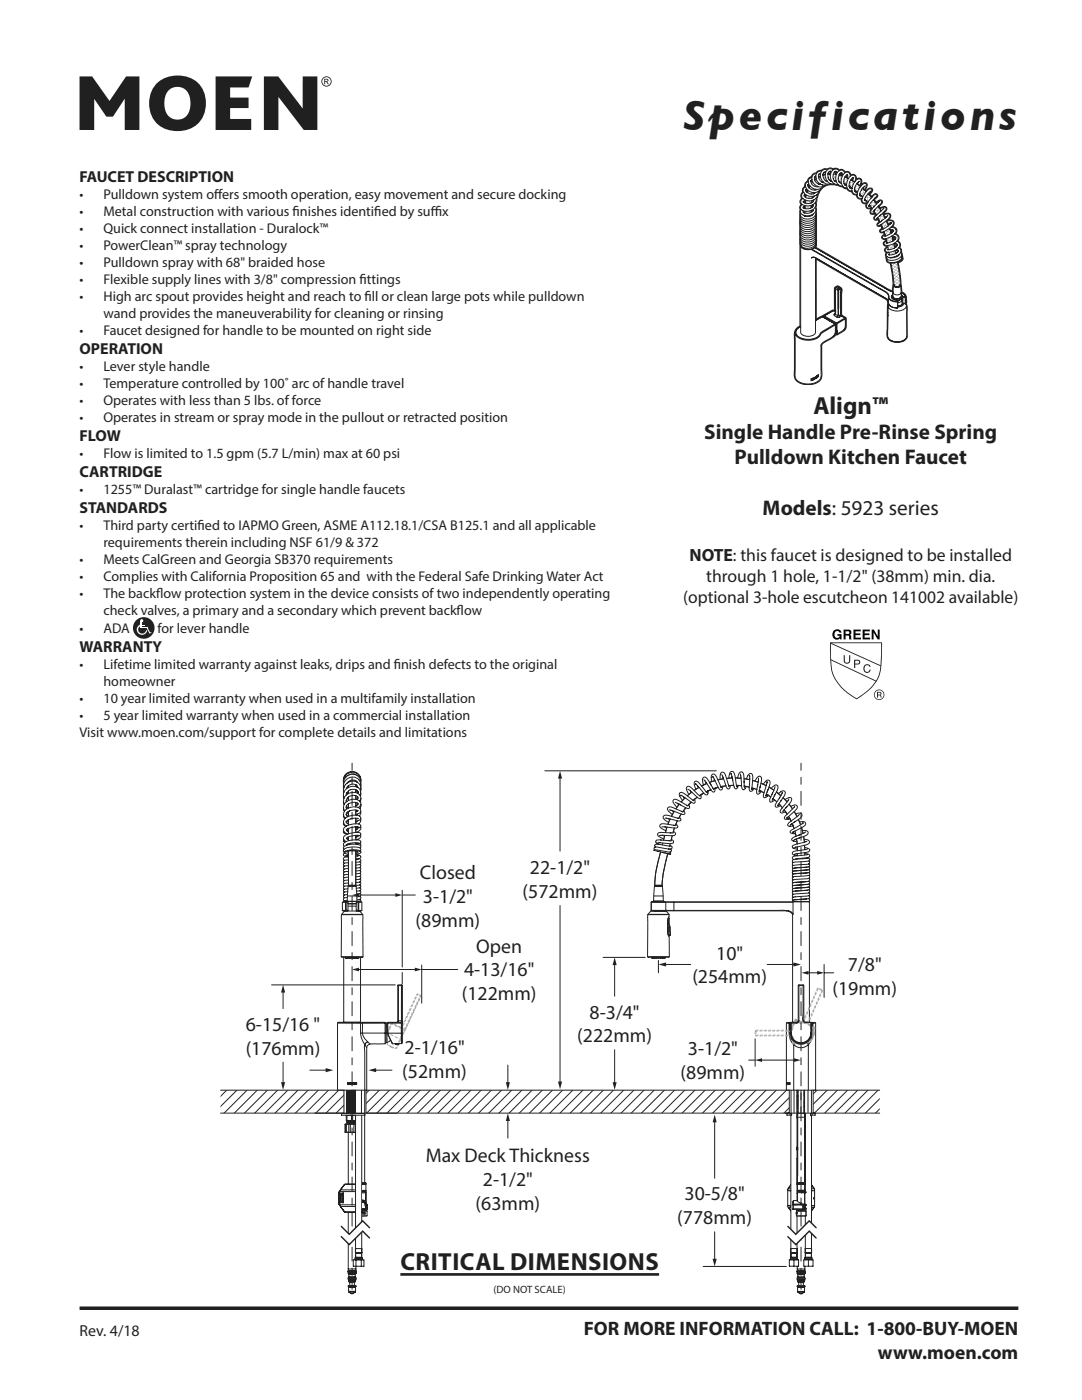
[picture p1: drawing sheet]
<svg xmlns="http://www.w3.org/2000/svg" width="216mm" height="279mm" viewBox="0 0 216 279" stroke-linecap="round" stroke-linejoin="round" font-family="sans-serif">
<defs><g id="words">
<text font-size="8.5" fill="#231f20" x="136.3" y="26">Specifications</text>
<g font-size="4.9" fill="#231f20">
<text x="162.3" y="82.7">Align™</text>
<text x="79.9" y="253.5">CRITICAL DIMENSIONS</text>
</g>
<g font-size="4.2" fill="#231f20">
<text x="140.5" y="87.6">Single Handle Pre-Rinse Spring</text>
<text x="146.6" y="92.6">Pulldown Kitchen Faucet</text>
<text x="152.2" y="102.7">Models: 5923 series</text>
</g>
<g font-size="4" fill="#231f20">
<text x="83.8" y="175.4">Closed</text>
<text x="104.3" y="179.2">(572mm)</text>
<text x="105.7" y="174.4">22-1/2&quot;</text>
<text x="82.9" y="184.9">(89mm)</text>
<text x="84.4" y="180.2">3-1/2&quot;</text>
<text x="95" y="190.1">Open</text>
<text x="142.9" y="191.5">10&quot;</text>
<text x="92.6" y="194.9">4-13/16&quot;</text>
<text x="138.2" y="196.2">(254mm)</text>
<text x="169.2" y="193.8">7/8&quot;</text>
<text x="92.2" y="199.6">(122mm)</text>
<text x="117.7" y="203.3">8-3/4&quot;</text>
<text x="166.1" y="198.6">(19mm)</text>
<text x="49" y="205.8">6-15/16 &quot;</text>
<text x="115.2" y="208">(222mm)</text>
<text x="49" y="210.5">(176mm)</text>
<text x="80.3" y="215.1">(52mm)</text>
<text x="80.7" y="210.4">2-1/16&quot;</text>
<text x="135.8" y="215.3">(89mm)</text>
<text x="137.3" y="210.5">3-1/2&quot;</text>
<text x="85" y="232">Max Deck Thickness</text>
<text x="96.4" y="236.7">2-1/2&quot;</text>
<text x="136.6" y="239.6">30-5/8&quot;</text>
<text x="94.9" y="241.5">(63mm)</text>
<text x="135.1" y="244.3">(778mm)</text>
</g>
<g font-size="3.9" fill="#231f20">
<text x="116.5" y="266.5">FOR MORE INFORMATION CALL: 1-800-BUY-MOEN</text>
<text x="175.2" y="271.2">www.moen.com</text>
</g>
<g font-size="3.5" fill="#231f20">
<text x="137.6" y="111.9">NOTE: this faucet is designed to be installed</text>
<text x="140.9" y="116.1">through 1 hole, 1-1/2&quot; (38mm) min. dia.</text>
<text x="136.3" y="120.4">(optional 3-hole escutcheon 141002 available)</text>
</g>
<g font-size="3.2" fill="#231f20">
<text x="15.9" y="36.4">FAUCET DESCRIPTION</text>
<text x="15.9" y="70.7">OPERATION</text>
<text x="15.9" y="88.1">FLOW</text>
<text x="15.9" y="95.3">CARTRIDGE</text>
<text x="15.9" y="102.5">STANDARDS</text>
<text x="15.9" y="130.2">WARRANTY</text>
<text x="15.9" y="266.7">Rev. 4/18</text>
</g>
<g font-size="2.8" fill="#231f20">
<text x="15.9" y="39.8">•</text>
<text x="20.6" y="39.8">Pulldown system of</text>
<text x="42.7" y="39.8">fers smooth operation, easy movement and secure docking</text>
<text x="15.9" y="43.2">•</text>
<text x="15.9" y="46.6">•</text>
<text x="20.6" y="43.2">Metal construction with various f</text>
<text x="20.6" y="46.6">Quick connect installation - Duralock™</text>
<text x="58.4" y="43.2">inishes identif</text>
<text x="74.7" y="43.2">ied by suf</text>
<text x="86" y="43.2">f</text>
<text x="86" y="43.2">ix</text>
<text x="15.9" y="50">•</text>
<text x="15.9" y="53.4">•</text>
<text x="20.6" y="50">PowerClean™ spray technology</text>
<text x="20.6" y="53.4">Pulldown spray with 68&quot; braided hose</text>
<text x="15.9" y="56.7">•</text>
<text x="20.6" y="56.7">Flexible supply lines with 3/8&quot; compression f</text>
<text x="71.7" y="56.7">ittings</text>
<text x="15.9" y="60.1">•</text>
<text x="20.6" y="60.1">High arc spout provides height and reach to f</text>
<text x="20.6" y="63.5">wand provides the maneuverability for cleaning or rinsing</text>
<text x="72.7" y="60.1">ill or clean large pots while pulldown</text>
<text x="15.9" y="66.9">•</text>
<text x="20.6" y="66.9">Faucet designed for handle to be mounted on right side</text>
<text x="15.9" y="74.1">•</text>
<text x="15.9" y="77.5">•</text>
<text x="20.6" y="74.1">Lever style handle</text>
<text x="20.6" y="77.5">Temperature controlled by 100˚ arc of handle travel</text>
<text x="15.9" y="80.9">•</text>
<text x="20.6" y="80.9">Operates with less than 5 lbs. of force</text>
<text x="15.9" y="84.3">•</text>
<text x="20.6" y="84.3">Operates in stream or spray mode in the pullout or retracted position</text>
<text x="15.9" y="91.5">•</text>
<text x="20.6" y="91.5">Flow is limited to 1.5 gpm (5.7 L/min) max at 60 psi</text>
<text x="15.9" y="98.6">•</text>
<text x="20.6" y="98.6">1255™ Duralast™ cartridge for single handle faucets</text>
<text x="15.9" y="105.8">•</text>
<text x="20.6" y="105.8">Third party certif</text>
<text x="39.4" y="105.8">ied to IAPMO Green, ASME A112.18.1/CSA B125.1 and all applicable</text>
<text x="15.9" y="112.6">•</text>
<text x="20.6" y="112.6">Meets CalGreen and Georgia SB370 requirements</text>
<text x="20.6" y="109.2">requirements therein including NSF 61/9 &amp; 372</text>
<text x="15.9" y="116">•</text>
<text x="15.9" y="119.4">•</text>
<text x="20.6" y="116">Complies with California Proposition 65 and with the Federal Safe Drinking Water Act</text>
<text x="20.6" y="119.4">The backf</text>
<text x="31.2" y="119.4">low protection system in the device consists of two independently operating</text>
<text x="20.6" y="122.8">check valves, a primary and a secondary which prevent backf</text>
<text x="91.1" y="122.8">low</text>
<text x="15.9" y="126.4">•</text>
<text x="20.6" y="126.4">ADA</text>
<text x="31.4" y="126.4">for lever handle</text>
<text x="15.9" y="133.6">•</text>
<text x="20.6" y="133.6">Lifetime limited warranty against leaks, drips and f</text>
<text x="20.6" y="137">homeowner</text>
<text x="78.6" y="133.6">inish defects to the original</text>
<text x="15.9" y="140.3">•</text>
<text x="15.9" y="143.7">•</text>
<text x="20.6" y="140.3">10 year limited warranty when used in a multifamily installation</text>
<text x="20.6" y="143.7">5 year limited warranty when used in a commercial installation</text>
<text x="15.9" y="147.1">Visit www.moen.com/support for complete details and limitations</text>
</g>
<text font-size="2.1" fill="#231f20" x="98.5" y="258">(DO NOT SCALE)</text>
</g></defs>
<g fill="none" stroke="#a8a9ad" stroke-width=".2">
<path d="M83.2 198.4l.2 .2M83.2 198.4l-.1 .2M83.2 198.4h.3M83.3 198.4l-.1 .3M83.7 198.7l.2 .1M83.7 198.5l.2 .1-.1 .3M84 198.7h.1M84 198.8l-.1 .3M84 198.8h.1M77.3 208.2v.3M77.3 208.4v.1M77.3 208.5l.3 .1"/>
<path d="M77.3 208v.3M77.3 208.5h.1M77.4 205.9l-.1 .3M77.5 205.6l-.1 .3M77.5 205.9l-.1 .2M77.5 205.5l-.1 .2M77.6 206.3l-.3-.1v.7M77.6 208.7l.3 .1M77.7 205.2l-.1 .3M77.8 208.7l.3 .2M77.8 208.8l.3 .1M77.9 208.9l.3 .2"/>
<path d="M77.9 208.8l.3 .1M78 208.9v.1M78 209h.1M78.1 204.4l-.2 .3M78.1 204.3l-.2 .2M78.1 204.3h.3M78.2 204.3l-.1 .2M78.2 204.3h.2M78.2 204.3h-.1M78.2 204.4l.3 .1M78.2 209l.3 .1h-.2M78.3 209l.2 .1"/>
<path d="M78.3 209.1h.1M78.5 209h.1M78.5 209h-.1M79.1 209l-.1 .3-.3-.2M79.2 209.1l-.2 .2M79.3 208.9l-.1 .3M79.7 207.3l.2 .1M80.2 204.8l.3 .1M80.3 204.9l-.1 .2M80.6 205.5l.2 .1M80.7 205.4l-.1 .4M80.8 205.1l.2 .1"/>
<path d="M80.8 205.2v.1M80.9 205l-.1 .2M81.1 205.1l-.2 .3"/>
</g>
<path d="M77.3 208.4v-.1M77.9 208.9l-.1-.2M80.7 205.4l.1-.1" fill="none" stroke="#a8a9ad" stroke-width=".2" stroke-dasharray=".2 .2" stroke-linecap="butt"/>
<g fill="none" stroke="#a8a9ad" stroke-width=".2" stroke-dasharray=".6 .3" stroke-linecap="butt">
<path d="M83.7 199.3l-2.6 5.6M83.7 199.3l-4.4 9.6M163.2 197.3l-2.8 6.5a.75 .75 0 0 1-1.1 0l-.6-.3M163.3 197.3h-.1M163.3 197.2v.1M164 197.7l-.9-.4M164.1 197.5l-.1 .1a32.2 32.2 0 0 1-2.6 5.7l-.2 .6v.4M77.3 207.3v.8M77.3 207.7l.1-1.7M78.6 204.4l1.2 .6 .4-.1 2.8-6.1M78.7 204.5l2.1 1-1.5 3.3M150.7 205.8h.1a32.1 32.1 0 0 1 6.3 0h.6l.3-.2"/>
<path d="M150.7 206.6h.1M150.8 205.8v.9M150.8 205.7v-.1M150.8 205.8v-.1M150.8 206.6h7a.75 .75 0 0 1 .5 1v.7M157.7 206.5l.2 .5M157.8 206.8a5 5 0 0 1 .9-3.4l1.2 .5M157.8 206.8v.1M157.8 206.9l.2 .3M157.8 205.8v-.2M157.8 206.6v.1M157.9 207v.1"/>
<path d="M157.9 206.9l.5 .8M157.9 206.9l-.1-.5M157.9 207.1l.4 .6M157.9 207.2h.1M158 206.8l.2 .2M158 205.6l.2-.6M158 205.1v.1M158 205v.2M158 205.4h-.1M158.2 207l-.2-.2M158.2 207h.1M158.2 208.1a7.9 7.9 0 0 0 3.2-.3 2.02 2.02 0 0 0 .6-2.6 2.02 2.02 0 0 0-2.4-1h-1.4"/>
<path d="M158.2 204.2v-.1M158.2 204.1v.1M158.2 208.2v-.1M158.2 208.3h.1M158.2 204.1h2.4l.8 .3M158.2 208.2v.1M158.3 204h-.1M158.3 208.3l2.3-.1 .8-.2M158.3 208.3h1.5a2.67 2.67 0 0 0 1.8-.5M158.4 207.7a2.13 2.13 0 0 0 2.3 .4M158.4 207.8l.3 .2M158.4 207.8l-.2-.2"/>
<path d="M158.6 207.9l.3 .3 .4 .1M158.7 203.5l-.6 1.4a2.67 2.67 0 0 0-.3 1.8M158.7 208l.6 .2M158.7 203.5l-.9 2.1v.8M158.8 203.4l-.1 .1M158.8 203.5l-.1-.1M158.8 203.4h.1M158.9 203.4h-.1M158.9 203.4a7.9 7.9 0 0 0-1 3.1 2.02 2.02 0 0 0 2.1 1.6 2.02 2.02 0 0 0 1.9-1.8l.6-1.3M159 208.1l-.1 .1M159.3 208.2h-.1M159.3 208.3l-.7-.3"/>
<path d="M159.6 208.3h.2M159.6 208.3l-.4-.1M159.8 208.3h.3M159.9 203.9l-.1 .1M159.9 203.9l.3-.1M159.9 208.3l.7-.1M160 208.3h.1M160.2 203.8l-.3 .1M160.2 208.3h.1M160.3 204.2v-.1M160.3 208.1v.1M160.4 203.8l-.1-.1"/>
<path d="M160.6 208.2a3 3 0 0 0 1.6-2.1l.4-1M160.7 208.1l.3-.2M160.8 208.1l-.6 .2M160.9 208l.4-.3M161 204.1l-2.7-.1-.1 .2v.4a.84 .84 0 0 1-.4 1h-7l-.1 .1v.9l.1 .1 7.2 .1M161 204.2l.6 .3M161.1 204.2l-.2-.1M161.2 204.1h.1M161.2 204.3l.6 .4M161.3 207.7l.2-.2M161.4 207.6l-.6 .5M161.4 207.6l1.2-2.4-.1-.2-.4-.2a.84 .84 0 0 1-.8-.7l2.8-6.4v-.2l-.8-.3-.2 .1-2.9 6.5"/>
<path d="M161.4 208l.4-.4M161.6 204.5l-.5-.3M161.6 207h.1M161.6 204.5l.5 .5M161.7 207.8a5 5 0 0 1-3.5 .5v-1.3M161.7 207.8v-.1M161.7 204.6l-.3-.2M161.8 207.6l-.4 .4M161.8 207.6l.5-.7M161.8 207.7l.2-.3M161.8 204.7a3 3 0 0 0-2.5-.7h-1M161.9 204.8v-.1"/>
<path d="M161.9 207.5l.4-.6M162 207.5v-.1M162.2 205.2l-.4-.5M162.3 205.4l-.1-.3M162.3 206.9a2.13 2.13 0 0 0-.6-2.3M162.3 205.5l.1 .4M162.3 206.8l.1-.3M162.3 206.8l-.1 .3M162.3 205.6v-.2M162.4 206.5v-.7M162.4 206.2h.1M162.4 206.6l.2-.4-.2-.4"/>
<path d="M162.5 205v.1M162.5 205.8v.7M162.5 205.1l-.9 2.2-.6 .6"/>
</g>
<path d="M77.9 204.8l-.2 .3" fill="none" stroke="#a8a9ad" stroke-width=".2" stroke-dasharray=".3 .2" stroke-linecap="butt"/>
<path d="M83.1 198.9l-2.7 5.9M77.8 204.8l-.2 .6M79.2 208.7l1.3-2.8M81.1 204.7l2.6-5.7" fill="none" stroke="#a8a9ad" stroke-width=".2" stroke-dasharray=".5 .3" stroke-linecap="butt"/>
<path d="M78.3 209l.4 .1" fill="none" stroke="#a8a9ad" stroke-width=".2" stroke-dasharray=".3 .1" stroke-linecap="butt"/>
<path d="M78 204.9l-.4 .8" fill="none" stroke="#a8a9ad" stroke-width=".2" stroke-dasharray=".7 .4" stroke-linecap="butt"/>
<path d="M79.4 207.2l-1.7-.8M80.3 205.4l-1.7-.8" fill="none" stroke="#a8a9ad" stroke-width=".2" stroke-dasharray=".7 .3" stroke-linecap="butt"/>
<path d="M77.3 206.3l.1-.4M81 205.2l-.2 .4" fill="none" stroke="#a8a9ad" stroke-width=".2" stroke-dasharray=".4 .4" stroke-linecap="butt"/>
<path d="M77.3 206.2l.1-.5" fill="none" stroke="#a8a9ad" stroke-width=".2" stroke-dasharray=".5 .5" stroke-linecap="butt"/>
<g fill="none" stroke="#231f20" stroke-width=".2">
<path d="M68.5 157.1v.2M68.5 158.8l.1 .5M68.5 160l.2 .5M68.6 157.3a1.81 1.81 0 0 1 1.5-1.4 1.81 1.81 0 0 1 1.8 1v.8l.1-.1M68.6 159.2v.1M68.6 157.2l-.1 .2M68.7 157l-.2 .6 .1 .6M69.1 159.8v.2l.1-.1M69.1 159.8l.1 .1M69.1 158.4v.3M69.2 157.3v.1M69.2 158.2l.2 .2-.2-.2"/>
<path d="M69.3 159.3l.2 .2M69.3 159.3l.2 .1M69.3 157l.2 .2-.1-.1M69.4 159.4h.1M69.5 159.4h.1M69.5 159.4v.1M69.5 156.8a1.2 1.2 0 0 1 1.9 .4M69.5 157.2v-.4l-.3 .5M69.5 159.2h-.2M69.5 156.1h.1M69.5 157.8v.6M69.5 159v.8"/>
<path d="M70.2 154.1l-.9 .3M70.9 154.2l.4 .2M71 155.8v.2M71 155.9l.2 .1M71 156.6v.4M71 157.6v.6M71 158.8v.7M71 157.6l.4 .3M71 157.9l.2-.1-.2 .2M71 157.6a1.43 1.43 0 0 0-1.9 .9M71.2 155.9l.1 .2M71.2 156.7l-.2 .2"/>
<path d="M71.3 158.9l.1 .2M71.3 159a1.5 1.5 0 0 0-2.2 .9M71.3 156.1a1.22 1.22 0 0 0-2.1 .2M71.3 157.8l.1 .3M71.4 159.4l-.2 .1M71.4 159v.4M71.4 159.1l-.4 .2M71.4 159.3l-.2 .3M71.4 158.1v.2zM71.5 154.9a1.78 1.78 0 0 0-2.6 .3M71.6 155.6l.4 .7M71.8 158.7a1.14 1.14 0 0 0-.5-1.6v-.2v.2a1.86 1.86 0 0 0-2 .2 1.86 1.86 0 0 0-.7 1.9"/>
<path d="M71.9 159.6l.1-.2-.3 .5M72 156.9a1.69 1.69 0 0 0-1.3-1.8 1.69 1.69 0 0 0-2 1.1l-.1 1.1M72 156.3a1.74 1.74 0 0 0-1.9-1.8 1.74 1.74 0 0 0-1.6 2.1M72 159.4a1.54 1.54 0 0 0-2.4-1.1 1.54 1.54 0 0 0-.9 2.2M72 157.4l-.1 .2M72 159.3l-.1 .7v-.1M72 158.3l-.1 .6 .1-.2M72 155.9a1.74 1.74 0 0 0-1.8-1.8 1.74 1.74 0 0 0-1.7 2M72 157.4v.4M72 156.6v.6M72 155.7a1.74 1.74 0 0 0-1.8-1.7 1.74 1.74 0 0 0-1.7 1.8M135.6 158.4l.1 .6"/>
<path d="M135.6 158.3a.98 .98 0 0 1 1.4 .4l1.3 1M135.7 159l.5 .8M135.9 158.7h.1M135.9 158.7l.2 .1M136.1 158.8l1.6 1.1a.89 .89 0 0 0 1 .3l-.1-.7M136.4 159l.2 .3M137.1 158.8l.9-.7zM137.2 157.5l2.2 1.8h.4v-.7M137.4 158.6l-.4-1.1a.55 .55 0 0 1 .4-.6 .55 .55 0 0 1 .6 .4l1.7 1.6M137.7 157.8l.2 .4M138.3 159.7l.1 .1M138.5 157.7l1-.6-1 .6"/>
<path d="M138.7 159.4l-.4 .3M138.8 156.5h.1M138.8 157.5a1.46 1.46 0 0 1-.1-1.6h.3a6.8 6.8 0 0 1 1.9 2.1M138.9 156.5h.1M138.9 156.5l.1 .1M139 156.6l1.4 1.6a.48 .48 0 0 0 .4 .4 .48 .48 0 0 0 .4-.2l.1-.2M139.1 159.1l-.6 .4M139.1 159.1l-.8 .6M139.2 156.9l.1 .3M140.2 158.4l-.6 .4 .8-.5-.8 .4M140.4 156.7l-.1-.4a.85 .85 0 0 1 .3-1.2 3.3 3.3 0 0 1 1.3 1.7M140.4 155.6l.3 .3"/>
<path d="M140.7 155.9l1.2 1.8a.43 .43 0 0 0 .3 .3 .43 .43 0 0 0 .4-.1l.1-.6M140.8 156.1l.1 .3M140.8 158l.2 .1M141 158.1h.1M141 156.4l-1 .5 1-.5M141.2 157.9l.1 .4M141.6 156.1l1.1-.3zM141.6 156.2l.8 1.3M141.8 157.6l-.9 .4 .9-.4M141.8 157.6h.1M141.8 157.6l-.7 .3M141.9 155.1a.53 .53 0 0 1 .4-.6 .53 .53 0 0 1 .6 .5l.9 2"/>
<path d="M141.9 155.2l.1 .8M142.2 155l.1 .1M142.2 157.3l.3 .3M142.2 155l.9 1.8a.84 .84 0 0 0 .9 .8l.2-.7M142.5 155.5v.3M142.8 157.3l.5-.2-1 .3M142.8 157.3l-.4 .1 .4-.1M143.1 157.2l-.3 .1M143.3 155.6l1.1-.2zM143.8 157l.1 .1M143.9 157h.1M143.9 157.1l.1 .1z"/>
<path d="M143.9 157h-.1M143.9 157l1-.2-1.1 .2M143.9 157l.3-.1-.4 .1M144 154.6l.2 .3M144.2 154.9l.6 1.8M144.3 155.1v.3M144.8 154.8l-.1-.3a.51 .51 0 0 0-.8-.3l-.2 1.3M144.8 154.8l.6 2.1M145.3 156.7l.2 .3M145.4 156.8l1-.1zM145.4 156.8h.1M145.5 154.5l-.1 .8"/>
<path d="M145.6 154.5v-.1a.46 .46 0 0 1 .3-.4 .46 .46 0 0 1 .5 .2l.3 .7 .3 1.9M145.8 156.8l-.2 .5-.3 .2-.2-.2-.3-.5M145.9 154.4v.1M145.9 154.5h.1M145.9 154.5l.1 .2M146 154.6l.2 1.1M146 153.9v.1M146.1 155l-.1 .3M146.1 155.3h-1.1h1.1M146.2 155.5l.3 1.7M146.7 155.3h1.2zM146.9 156.7l.1 .2"/>
<path d="M146.9 156.7l1.1 .1M147 156.9h.1M147 156.9v.1M147 156.9v.1v-.1M147 157h.1M147.2 155.3v-.3a.99 .99 0 0 1 .8-1 1.72 1.72 0 0 1 .5 1.9v.3M147.3 156.8l-.2 .5-.3 .1-.3-.3M147.7 154.5l.3 2.3M147.8 155.1v.2M148 156.8a.55 .55 0 0 0 .5 .8l.2-.2M148.5 155.4l1.1 .2zM148.5 155.9v1.2"/>
<path d="M148.5 156.8v.4M148.5 156.9l1 .2zM148.9 157l-.2 .4M149.2 154.8l-.3 .7M149.2 154.8a.52 .52 0 0 1 .7-.4 .52 .52 0 0 1 .3 .7l-.2 2.2M149.6 154.8v.2M149.6 155l-.1 2.2a.53 .53 0 0 0 .4 .7l.5-.5M149.6 155.4l-.1 .2M150 157.4v.2zM150 157.3v.2M150 157.2l1 .4zM150.2 155.8l1.1 .3z"/>
<path d="M151 157.6v.3a.43 .43 0 0 0 .3 .6l.6-.6M151.2 156.6l-.2 1M151.3 155.9l-.1 .2M151.3 155.3v.4M151.3 155.7l-.2 1.2M151.5 157.8l.9 .4zM151.5 157.7v.4M151.7 154.9h-.1M151.7 156.8l-.2 1.2M151.8 156.3l1.1 .5zM151.9 155.3a.54 .54 0 0 0-.5-.4 .54 .54 0 0 0-.5 .5l-.3 .5M152 155.3l-.4 1.9"/>
<path d="M152.7 156l-.4 .5M152.7 156l.1-.1a.46 .46 0 0 1 .5-.2 .46 .46 0 0 1 .4 .4l-.6 2M152.8 158.7v.2zM152.9 158.6l-.1 .2M153 156v.2zM153 156.1l-.6 2.3a.52 .52 0 0 0 .2 .8l.5-.3M153.3 157.5l-.4 1.1M153.3 158.7l-.4-.2 .9 .6M153.3 158.8l-.2 .1M153.3 158.7l-.2-.1 .7 .5-.1-.1M153.9 157.3l.5-.5a.47 .47 0 0 1 .5-.1 .47 .47 0 0 1 .3 .5l-.7 1.7M154.2 158.2l-.5 1.2a.43 .43 0 0 0 .2 .7l.7-.4"/>
<path d="M154.2 159.4l.6 .4M154.2 159.4l-.1 .3M154.2 159.4l.7 .6M154.4 157.7l-1-.6 1 .6M154.6 158.6l-.5 1M154.7 157l-.7 1.5M154.9 158.1l.9 .7zM155.6 159.1l-.5 .9a.77 .77 0 0 0-.2 1.1l.8-.3M155.8 158l-.5 .4M155.8 158l.1-.1a.46 .46 0 0 1 .5 0 .46 .46 0 0 1 .3 .4l-.9 1.5M155.9 159.7l-.6 .9M156 158.4l-.5 .9"/>
<path d="M156.1 158.2l-.1 .2M156.1 158.1v.1zM156.6 159.6l.5-.3a.49 .49 0 0 1 .6-.1 .49 .49 0 0 1 .2 .5l-1.1 1.5M157.3 159.8l-1.2 1.5M157.4 159.4l-.1 .4M68.5 162.8l.4 .5M68.5 160.2l.2 .3M68.5 161.3l.3 .5-.3-.3M68.5 170.7l.5 .2 .5 .1M68.6 167.9l.2 .2M68.6 161.2v.2M68.6 169.6l-.1 .3 .3 .3-.3 .4"/>
<path d="M68.6 165.9l-.1 .2 .4 .3M68.6 167.5v.4M68.6 172.9l-.1 .2 .2 .3 .8-.1M68.6 175.8l-.1 .2 .2 .3 .8-.1M68.7 173.5l-.2 .1 .2 .4M68.7 176.3l-.2 .2 .2 .4M68.7 174h.1M68.7 170l1.6-.2 .9 .1 .2 .2-.4 .2M68.7 166.1h.1M68.8 170.3l.7 .2M68.9 166.4h.3M68.9 169.9l1.3-.3a2.49 2.49 0 0 1 1.8 .3 .72 .72 0 0 1-1 .6"/>
<path d="M69 169.9l-.3 .1M69.1 160a1.49 1.49 0 0 0-.4 1.8M69.1 164l.1 .3M69.1 161v.2M69.1 160a1.98 1.98 0 0 1 2.9 .2 .81 .81 0 0 1-.5 1M69.1 162.5v.1M69.1 164v.1M69.1 162.5v.2M69.1 168.6v.1M69.1 161.2l.1 .3M69.1 161.2l.1 .2M69.1 165.7l.2 .2"/>
<path d="M69.1 163.9v.1M69.1 160.9l.4 .3M69.1 162.7l.1 .1M69.1 168.6h.2M69.1 169.9l.4 .2M69.2 163.9l-.1 .1M69.2 165.7l.3 .1M69.2 165.8l.2 .1M69.2 164.3l.3 .2M69.2 162.2l.3 .1M69.2 179.1l-.6 .2-.1 .2 .3 .3-.2 .1h.8M69.3 179.7h-.5"/>
<path d="M69.3 165.5l-.2 .1M69.3 178.8h1.9M69.3 179.9h1.9M69.3 170.7l-.3 .1M69.3 165.9h.2M69.3 167.5h.2M69.3 178.5l-.6 .2-.2 .1 .1 .3M69.4 167.1l-.3 .2 .3 .2M69.4 162.3h-.3M69.4 178l-.7 .1-.2 .2 .3 .3M69.4 160.5l.1 .1M69.4 170.7h.1"/>
<path d="M69.4 177.4h-.6M69.5 176.9h1.6l.1 3h-1.9zM69.5 161.1l-.4 .2M69.5 163.6l-.3 .2M69.5 176.8h1.5M69.5 162.9h-.2l.1 .1M69.5 169.9v6.9zM69.5 171.6l-.7 .1M69.5 171a1 1 0 0 0-1 .3l.3 .4a.3 .3 0 0 0-.3 .3 .3 .3 0 0 0 .3 .3M69.5 172.2a.98 .98 0 0 0-1 .3l.3 .4M69.5 173.9a.98 .98 0 0 0-1 .3l.2 .4a.3 .3 0 0 0-.2 .3 .3 .3 0 0 0 .3 .3M69.5 172.8l-.8 .1"/>
<path d="M69.5 175.1a.98 .98 0 0 0-1 .3l.3 .3M69.5 176.8a.98 .98 0 0 0-1 .3l.2 .4-.2 .4 .3 .1M69.5 174.5l-.7 .1M69.5 170.7h-.2M69.5 167.4h-.3M69.5 164h-.4M69.5 162.7l-.3 .1 .1 .1M69.5 164.4h-.2M69.5 175.6l-.8 .2M69.5 160.4v.9M69.5 162v.9M69.5 163.6v1.1"/>
<path d="M69.5 165.3v1.1M69.5 167v.8M69.5 168.4v.2M69.6 165.3l-.4 .2M69.6 169.7h1.4l.8 .2M69.8 161.8a.93 .93 0 0 0-.7 .8M70.1 163.4l-.7 .3M70.8 165l.8 .1M71 160.1v.9M71 161.7v1M71 168.2v.3M71 169.9v6.9z"/>
<path d="M71 175.5l.8-.1 .2 .4-.1 .2M71 165v1.2zM71 171.4h.4a.46 .46 0 0 1 .6 .4 1.01 1.01 0 0 1-1 .3M71 172.7l.8-.1 .2 .1-.1 .4M71 170.6l.9 .2M71 168.4a.98 .98 0 0 0 1-.3 .82 .82 0 0 0-1-.5l-1.4 .2a.97 .97 0 0 0-1.1 .8l.1 .2M71 163.8a1.07 1.07 0 0 0 1-.5 1.44 1.44 0 0 0-1.9-.5 1.45 1.45 0 0 0-1.5 1.5l.5 .6a.48 .48 0 0 1-.5-.6M71 166.8a.7 .7 0 0 0 1-.4l-.1-.2a4.3 4.3 0 0 0-3.2 .7 .68 .68 0 0 0 .3 1.1M71 165.3a.94 .94 0 0 0 1-.4l-.1-.2a2.76 2.76 0 0 0-2.6 .1 .85 .85 0 0 0-.8 .8 .85 .85 0 0 0 .9 .9M71 163.3v1.1M71 166.7v.9M71 160.9a.4 .4 0 0 0 .4-.6 1.67 1.67 0 0 0-2.3 .8"/>
<path d="M71.1 179.9l1.1 .2v1.7h-1.1M71.1 167.1h-.1M71.1 167.1h.1M71.2 160.2h-.2M71.2 165.5l-.2 .1M71.2 162.6l-.2-.1a.73 .73 0 0 0 .9-.4 .73 .73 0 0 0-.5-1 2.13 2.13 0 0 0-2.9 1.5l.4 .7M71.2 160.7l-.2 .1M71.2 168.4h.3M71.2 166.8h.3M71.2 161.7l.3 .1M71.2 170h-.2M71.3 179.9h.2h-.1"/>
<path d="M71.3 161.7h-.9l-.8 .2M71.3 167l-.2 .1M71.3 165l-1.8 .4M71.3 162.5l-.2 .2M71.3 170h-.1M71.4 170.8l-.4 .1M71.4 161.8l-.4 .2 .2-.1M71.4 163.3l-.4 .2M71.4 163.8l-.4 .3M71.4 160.5l-.2 .2M71.4 161.8l-.2 .1M71.4 166.9l-.1 .1"/>
<path d="M71.4 165.2h.1M71.4 160.4v.1M71.4 165.3l-.2 .2M71.5 167.5l-.4 .1M71.5 163.4l-.6-.1-.9 .1M71.5 171.5h-.5M71.6 168.2a4.2 4.2 0 0 0-2.5 .4M71.6 170.8h-.3M71.6 166.7l-1.1 .1-1.2 .3M71.7 177.2l-.6 .1M71.7 174.3l-.7 .1M71.7 177.8h.1"/>
<path d="M71.7 179.9h.3M71.8 176.6l.1 .1a.3 .3 0 0 1 .1 .3 .3 .3 0 0 1-.2 .2l.2 .1-.1 .4-.8 .1M71.8 173.7l.1 .1a.3 .3 0 0 1 .1 .3 .3 .3 0 0 1-.2 .2l.2 .3a.97 .97 0 0 1-1 .4M71.8 178.3l.2 .3-.1 .2-.7 .2M71.8 173.1l.2 .4a.98 .98 0 0 1-1 .3M71.8 176l.2 .4a.98 .98 0 0 1-1 .3h-1.5M71.8 178.9l.2 .4-.1 .1-.7 .2M71.8 179.5l.2 .4h-.9M71.8 174.9l.2 .3-.2 .2M71.8 177.8l.2 .3-.1 .2-.7 .1M71.8 172l.2 .4-.2 .1M71.8 169.9l.2 .2"/>
<path d="M71.9 176l-.9 .1M71.9 173.1l-.9 .1M71.9 169.3l.1-.3a1.1 1.1 0 0 0-1.4-.5h-.9a1.41 1.41 0 0 0-1.2 .7l.1 .3a3.9 3.9 0 0 1 3.2-.2l.2 .1-.1 .4M71.9 168.3v.5M71.9 166.7a.73 .73 0 0 1-.7 .9M72 165a.94 .94 0 0 1-1 1.1M72 163.9l-.5 .5M72 163.4v.4M72 161.9v.5l-.3 .4M72 170.9v.2l-.4 .3M72 160.9l-.2 .5M72 160.5v.1"/>
<path d="M72 179.8l-.8 .1M72 160.8v-.2l-.2 .8M130.4 179.8h2M130.5 178.8h1.8M130.5 169.2l.2 .4M130.6 179.9l-.1 .1M130.6 169.2l.5-.2 2.5 .5M130.6 176.9h1.6l.2 3h-2zM130.6 168.7l.2 .4M130.7 176.7h1.4M130.9 168.1l.5 .4M131 168.5h.1"/>
<path d="M131.4 179.9v.1M131.8 167.6l1.7 .2M131.8 170l-.9 3.8-.2 3M132 167.6h-.2a.63 .63 0 0 0-.9 .4M132.1 170.1l1.7 .3M132.2 179.9l.1 .1M132.3 168.2l-.1 .4M132.3 166.7h-.7M132.3 166.8l.3 .1M132.6 166.7l-.2 1M132.7 165l.3 .2M132.7 163.3h.3"/>
<path d="M132.8 180v1.8M133.1 170.3l.3 .1M133.1 165.1l-.3 1.1zM133.2 170.4a26.5 26.5 0 0 0-1.1 6.4M133.3 163.3l.3 .3M133.6 168.9h.2M133.6 161.6l.3 .1M133.7 170.5h.1M133.7 168.7l.4 .4a.47 .47 0 0 1-.7 .3M133.7 170l.1 .2M133.7 163.4l-.4 1.1zM133.7 168.4l-.1 .5-2.1-.4h-.5l-.3 .1"/>
<path d="M133.7 169.4l.3 .4M133.8 170.4v.1M133.8 170.3h.1M133.9 161.7l1.1 .4a1.94 1.94 0 0 0 1.6 .4l.1-.2-.3-.5M133.9 166.2l-1.8-.1a.62 .62 0 0 0-.9 .6l1.3 .7M134 167.5l.3 .3 .1 .3M134 169.8a1.1 1.1 0 0 1-1.4 .1l-1.8-.3-.4 .1 3.4 .8M134 167.8h-.5M134.1 166.8l-.2 1M134.1 161.8l.3 .3M134.4 166.2h-.7M134.4 165.9a.45 .45 0 0 1 .4 .6 .45 .45 0 0 1-.6 .3l-2.1-.1"/>
<path d="M134.4 164.7h.5M134.4 168.1a2.13 2.13 0 0 1-1.8 .2l-1.4-.1M134.5 180v1.8M134.5 161.9l-.5 1zM134.6 165.2l-.3 1 .3-1M134.6 164.7l-2.3-.3a.54 .54 0 0 0-.7 .4l.2 .4 1.1 .6M134.7 160.1l1.1 .5M134.9 164.5l.3 .6-.3 .1-2.8-.2M135.2 163.8l-.4 .9M135.2 160.3l.2 .3M135.4 163.3l.5-.8-.5 .8M135.5 160.5l1.9 .9a.45 .45 0 0 0 0-.8"/>
<path d="M135.5 163.3l-1.7-.4a1.28 1.28 0 0 0-1.4 0 .9 .9 0 0 0 .8 1.1l.2 .1M135.5 160.5l-.6 .9zM135.6 163.1l.3 .6-.4 .2-2.5-.6M135.9 160l.8-.8-.8 .9M136 161.9l.4 .1M136.2 162l-.8-.3a2.65 2.65 0 0 0-2.1-.5 .95 .95 0 0 0 .6 1.2l.3 .2M136.8 161.3l-.6 .7 .7-.8-.3 .3M137 160.7l.3 .2M137 160.7l-1-.6a1.88 1.88 0 0 0-1.6-.5l-.1 .5 .8 1M137.7 160.3l-.5 .5M137.9 160.1l-.7 .7M137.9 160.1l-.4 .3"/>
<path d="M137.9 160.1l-.5 .4M155.2 160.8h.1M155.3 160.5l-.1 .3M155.5 160.5l.2 .2M156 161.3l-.3 .7a.68 .68 0 0 0 1 0M156.1 161.2l-.7-.8 .7 .8M156.4 161.7l-.2 .3M156.5 161.6l.5 .7M156.5 161.7l.6 .8-.3-.4M157 161l-.7 .9M157 163.2v.1M157.1 160l-.8-.8 .8 .8"/>
<path d="M157.4 160.5l.7 1M157.4 160.5l.7 .9M157.5 163.1l.4 .8-.4-.6M157.6 163.4l-.4 .1M157.7 163.5l-.4-.6 .5 .8M157.7 164l-.2 .1a.42 .42 0 0 0-.1 .8h.3M157.8 160.9l.4-.2a.5 .5 0 0 1 .8 0 .5 .5 0 0 1 0 .7l-2 1.9M158 164.4l-.3 .3M158.1 164.4l.2 .6-.1-.3M158.1 164.4l.1 .3M158.1 164.4l.4 .9-.3-.6M158.2 166.1h.1"/>
<path d="M158.2 172.2l3.2-.4 .2 .4-.5 .3-2.8 .2-.2-.1zM158.2 175.1l3.2-.4 .2 .4-.5 .3-2.8 .2-.2-.3zM158.2 180v2.5a1.55 1.55 0 0 0-1.2-.7M158.2 169.2l.9 .3M158.3 164.8l-.7 .1M158.3 172.7l-.2 .2 .2 .4M158.3 175.6l-.2 .4 .3 .2M158.3 167.8l.7 .2M158.3 178.5l-.2 .2 .2 .3M158.4 179.9h.2h-.1M158.5 162l.5 1zM158.5 161l-2 2.1 .1 .4 .8-.1"/>
<path d="M158.6 160.9l-.1 .1zM158.7 167l-.3 .1a.43 .43 0 0 0-.3 .7l.3 .1M158.7 179a.45 .45 0 0 0-.6 .4l.2 .2M158.7 163.9l-.9 .7M158.7 166.4h-.4M158.8 162.4l.2-.1a.65 .65 0 0 1 1 .4l-.3 .5-1.2 .9M158.8 169.1l-.3 .1M158.8 167.5l-.3 .2M158.9 166.9l-.3-1 .3 1M158.9 179.9h.6M158.9 167.4l.2 1.1zM159.1 169v.8"/>
<path d="M159.1 170.4v.4M159.3 163.5l.4 1.1-.4-1.1M159.4 173.2h.2M159.5 162.5l-1.8 1.5M159.5 164h.6a.52 .52 0 0 1 .7 .3 .52 .52 0 0 1-.5 .7l-2.1 1.1M159.6 166.6l-.9 .4M159.7 167.2l-1.1 .4M159.9 165.2l.3 1.1zM160.1 164.4l-2.3 1.4-.1 .3 .1 .2 .7 .1M160.1 165.7h.5a.48 .48 0 0 1 .6 .3 .48 .48 0 0 1-.1 .6l-1.7 .7M160.1 179.9h.6M160.2 164.3l-.1 .1"/>
<path d="M160.3 164.2l-.1 .1zM160.4 166.9l.1 1.2-.1-1.2M160.4 167.5a.73 .73 0 0 1 1.1 .7 6.1 6.1 0 0 1-2.8 .9M160.5 168.7l.1 .9M160.6 169.1l.1 .1a.64 .64 0 0 1 .8 .6l-.6 .3-2.4 .4M160.6 170.3l.9 .3v.3l-.4 .3-2.3 .2M160.6 170.2v.4M160.7 177.1h-.2M160.8 166l-1.5 .7M160.9 168l-2.5 .7a.33 .33 0 0 0-.2 .5h.1M160.9 171.2h.2a.36 .36 0 0 1 .4 .2 .36 .36 0 0 1-.1 .4M160.9 179.9l.5 .1"/>
<path d="M161 167.9l-.2 .1M161.1 173l-2.7 .3-.3 .2 .2 .4a.3 .3 0 0 0-.2 .3 .3 .3 0 0 0 .2 .2M161.1 175.9l-2.3 .2a.48 .48 0 0 0-.7 .5l.2 .1-.2 .4 .2 .2M161.1 176.5l-2.7 .2M161.1 173.6l-2.7 .2M161.1 169.4l-2.1 .4a.72 .72 0 0 0-.9 .5l.4 .3 .6 .1M161.1 177.6l-2.6 .2-.3 .1-.1 .3 .2 .3 2.2-.2a1.08 1.08 0 0 0 1.1-.4l-.2-.3-2.8 .2M161.1 171.3l-2.7 .2-.3 .3 .2 .3M161.1 174.2l-2.7 .2-.3 .3 .2 .3M161.1 177.1l-2.7 .2-.3 .3 .2 .3M161.2 171.3h.2M161.2 170.6l-2.8 .3-.2 .1-.1 .3 .3 .2"/>
<path d="M161.3 173.6l-2.7 .2M161.3 176.5l-2.7 .2M161.3 173l.3 .3-.3 .3M161.3 175.9l.3 .3-.3 .3M161.3 172.4l.3 .3-.4 .3-2.7 .2M161.3 175.3l.3 .3-.4 .3-2.7 .2M161.4 173.6l.1 .1a.48 .48 0 0 1-.6 .5l-2.3 .2M161.4 176.5l.2 .3-.3 .2-2.7 .3M161.4 179.3l.2 .3-.2 .3h-3.3a1.7 1.7 0 0 1 1.6-.4l1.3-.1M161.4 178.2l.2 .4-.2 .1-2.8 .3M161.4 178.8l.1 .1a.75 .75 0 0 1-1.1 .5l-1.9 .2M161.4 174.1l.2 .4-.2 .2"/>
<path d="M161.4 177l.2 .4-.2 .2M161.4 179.9h-.7M68.1 190.9h4.3M68.2 182.5h4.2M68.3 181.7h1.1M68.3 180.1h1.1M68.3 180.1l1.1-.1v1.8h-1.1zM68.6 191v13h3.3v-13M68.6 181.8h.7M68.6 181.8h.1M68.6 181.8h.5M68.9 191v.2h.2"/>
<path d="M68.9 180.1l.1 1.7M69 191v.2M69 191.2h.1M69 191.1v.1M69 180l.1 1.7M69.2 191l.1 .2M69.2 191v.2M69.4 191l-.1 .2M69.4 191v.2M69.4 191.1v.1M69.4 181.6v.2M69.4 180.3h1.7"/>
<path d="M69.4 180.8h1.7M69.4 180.4h1.7M69.5 191v.2l.2-.2M69.5 191.2h.1M69.5 191v.2M69.6 191.2h.1M69.7 191l.1 .2M69.8 191v.2h.2v-.2M69.9 191v.2M70.1 191l.1 .2M70.3 191l-.1 .2 .2-.2M70.3 191.2h-.1"/>
<path d="M70.5 191l.1 .2h.1l.1-.2M70.7 191l-.1 .2M70.7 191v.2M70.7 191.2h.1M70.8 191l.1 .2M71 191v.2M71 191.2h-.1M71 191.2h.1M71.1 191l-.1 .2M71.1 181.7h1.1M71.1 180.1h1.1M71.1 181.6v.2"/>
<path d="M71.1 180v1.8M71.2 191.2h.1M71.3 191.2h-.1M71.3 191v.2M71.3 191.2h.1M71.4 191l-.1 .2h-.1l-.1-.2-.2 .2M71.5 180.1v1.7M71.5 181.8h.1M71.5 191.2h.1M71.5 191.1v.1M71.5 180l.1 1.7M71.6 191.2h-.1"/>
<path d="M71.6 191l-.1 .2M71.6 191.2h-.2M71.6 191v.2M71.9 181.8h-3.1l-.7 .8v8.4h4.2l.1-.1v-8.1l-.6-1M71.9 181.8h.1M71.9 181.8h-.7M79.4 196.7h.8M79.4 196.6v7.2l-.3 .2h-1.7a3.3 3.3 0 0 0 0 2.2h2.8M79.4 196.6h.7v7.4M79.5 196.6v7.4M80.2 196.6h.1M80.3 196.7h.1"/>
<path d="M80.3 196.7l-.1 11.6M80.3 196.7v7.3M129.2 190.9h4.4M129.3 182.5h4.2M129.4 191h3.9M129.9 180.1h28.3M130 180.1l-.1 1.6h26a2.16 2.16 0 0 1 2.3 .7M130 191l.1 .2M130.1 191.2h.2M130.1 191v.2M130.2 191.2h.1M130.2 191v.2"/>
<path d="M130.3 191v.2v-.2M130.3 191.2h.2M130.3 191.2h.1M130.4 191v.2M130.5 191v.2M130.5 181.8h.1M130.6 181.8h-.1M130.6 191.2l-.1-.1v.1M130.6 191v.2h.1M130.6 191v.2h.2v-.2M130.9 191v.2M131 191v.2"/>
<path d="M131 191.2h.1M131.1 191l-.1 .2M131.2 181.8h.1M131.2 191l.1 .2M131.4 191v.2M131.4 191.2h-.1M131.5 191v.2h-.2M131.6 191l.1 .2M131.8 191v.2M131.9 191v.2h-.2M132 191v.2M132.1 191.2l.1-.2 .1 .2"/>
<path d="M132.1 191v.2M132.1 191.2h.1M132.2 191.2h.1M132.2 191v.2M132.4 191.2h.1M132.4 191v.2M132.5 191v.2zM132.6 191v.2M132.6 191.2h-.1M132.7 191l-.1 .2M132.7 191v.2h-.2M132.9 181.8a1.08 1.08 0 0 1 .6 1.2 7.1 7.1 0 0 0 0 3.8"/>
<path d="M133 181.8h-3.1l-.7 .8v8.3l.1 .1M133.2 184.6l.2 .4 .1 1.7M133.4 183.2l.3 1.8 .1 1.5M133.4 186.5l.1 .2M133.5 183.2v.1M133.5 183l-.3 .9v2.4l.3 .7 .1 3.9-.2 .1M133.5 183.4a2.96 2.96 0 0 0 .1 1.9l.2 1.2M133.5 186.7h-.1M133.7 186.7h-.2M133.7 186.7h-.3M133.8 186.5l-.1 .2M133.8 186.5l-.1 .1"/>
<path d="M156.9 181.8l.9 .2M157 181.8h-27l-.1-1.7 31.6-.1v24h-1M157 181.7v.1M158 182.2l.2 .3M158.2 182.4v21.6h.9M159.3 196.7h1M159.4 196.6v7.1a.75 .75 0 0 1-1 .5h-.7M160.2 196.6a32.2 32.2 0 0 1 0 6.3 .78 .78 0 0 0 .1 .9 .78 .78 0 0 0 .7 .2M160.3 196.7h.1M67.5 204l3.7 .1M69.2 218l.1 .1M69.2 218.2l.1 .2"/>
<path d="M69.2 218.5h.1M69.2 219.4v.1M69.2 219.9l.1 .1M69.2 217.6l.1 .1M69.2 218.5l.1 .1M69.2 219.7l.1 .1M69.2 217.8l.1 .1M69.2 219.5h.1M69.2 219l.1 .1M69.2 218.8h.2M69.2 219.2l.1 .1M69.3 218l.1 .1-.1 .1"/>
<path d="M69.3 218.1v.1M69.3 218.4l-.1 .1M69.3 218.8l-.1 .2M69.3 219.3l-.1 .1M69.3 219.5l-.1 .2M69.3 217.9l-.1 .1M69.3 219.1h.1M69.3 219.1l-.1 .1M69.4 219.8l-.2 .1M69.4 218.6l-.2 .2M69.4 218.2h-.2M69.4 217.7l-.2 .1"/>
<path d="M69.5 219h.1l-.1 .2M69.7 219.9v.2M70.9 217.7l-1.7 .1M70.9 219.1l-1.7 .1M70.9 217.8l-1.6 .1M70.9 219.5h-1.6M70.9 219.2l-1.5 .1M70.9 219.7l-1.5 .1M70.9 218.3l-1.6 .1M70.9 220l-1.5 .1M70.9 218.5l-1.5 .1M70.9 219.9h-1.7"/>
<path d="M70.9 218.7l-1.5 .1M70.9 217.6l-1.5 .1M70.9 218.9l-1.7 .1M70.9 219l-1.6 .1M70.9 217.9l-1.7 .1M70.9 217.6v4.6M70.9 218l-1.5 .1M70.9 218.7h-1.7M71 219.6l-1.8 .1M71 218.2h-1.8M71 218.4l-1.8 .1M71 219.4l-1.8 .1"/>
<path d="M71.3 204.1l5.5-.1 .2 .2h-9.7M71.9 204.1a7.2 7.2 0 0 0 .6 3.9l.7 1.1M72.1 217.6v4.6M72.3 204.1a5.1 5.1 0 0 0 .5 3.2l1.1 1.1M73.4 207.9l-.3 .2a2.06 2.06 0 0 0-.3 2v12.1M76.8 204.1v4.2M77 204.3h.2M77 206.2v-2l-.2-.2-9.4 .1-.1 13.5h5.9v-8.7a1.9 1.9 0 0 1 2.2-.6l1.6-.1v-2M77.2 204.3v3.7M77.2 204.3v1.1M77.2 205.6l.3 1 .8 1.7h.6M77.3 206.2h-5.4"/>
<path d="M77.4 206.3l-.1-.4 .9 2.3M77.4 206.1l-.1-2h2.9l.1 4M77.9 207.5a.89 .89 0 0 1-.9 .5M78.9 208.3h.7l-.5 .1M79.2 208.4h.1M79.4 203.7h.9l-.1 .5h-2.8M79.4 208.4h.1M79.5 208.4h-.1M79.5 208.2v.1M79.7 208.3h-.8l.1 .1M80.1 204.1v4.2h-1.1M157.4 206.2h.3"/>
<path d="M157.6 204.1a6.7 6.7 0 0 0 .4 4 2.18 2.18 0 0 0 2.2 1 2.18 2.18 0 0 0 1.8-1.7l.2-1.2v-2l-.1-.1M157.6 204.6h.1M157.6 204.9h.1M157.7 204.2h-.8M157.7 204.2v1.5a2.67 2.67 0 0 0 .5 1.8M157.7 205.9v.1M157.7 206.1h.1M157.7 204.2v1a2.43 2.43 0 0 0 1.4 2.9M157.8 206.2h.1M157.8 204.1l-.1 .1M157.8 204h.1M157.8 217.6v4.5"/>
<path d="M157.9 204l-.1 .1M157.9 204h-.2M157.9 204a7.9 7.9 0 0 0 .3 3.3 2.02 2.02 0 0 0 2.6 .6 2.02 2.02 0 0 0 1-2.4v-1.5M158 207.3l.4 .5M158.3 207.6v.2M158.3 207.7l.3 .2M158.4 217.6v4.5M158.5 208.1l-.1 .4v9.1M158.6 207.9l.5 .3M158.9 208.1l.6 .2M159 204l.3-.3v-7l.1-.1h.9l.1 .1v7.1a1.05 1.05 0 0 0 1.1 .2l.5 .2-.1 2.6M159 204v.2"/>
<path d="M159 204l-1.3 .1a4.9 4.9 0 0 0 .6 3.5M159 217.6v5.6M159.2 219.9h-.2M159.2 218.8h-.2M159.2 217.8h-.2M159.2 219.1h-.2M159.2 218.1l-.2 .1M159.2 217.6h-.2M159.2 219h-.2M159.2 219.3h-.2M159.2 217.7h-.2M159.2 218.5l-.2 .1"/>
<path d="M159.2 219.8h-.2M159.2 219.6h-.2M159.2 218h-.2M159.2 219.7h-.2M159.2 218.9h-.2M159.2 219.4l-.2 .1M159.2 218.7h-.2M159.2 218.4h-.2M159.2 217.6v4.6M159.2 203.9l-.2 .1M159.3 203.7h.1M159.4 208.3l.4 .1 .4-.1"/>
<path d="M159.5 208.3h.7M159.5 208.3h.1M159.8 208.3v.1M159.8 217.6v4.6M160.1 208.3h.1M160.2 203.7h.2M160.4 217.6v4.6M160.5 208.2l-.4 .1M160.5 217.7h-.1M160.5 219.7h-.1M160.5 218.9h-.1M160.5 218.5h-.1"/>
<path d="M160.5 218.1h-.1M160.5 217.9h-.1M160.5 219.2h-.1M160.5 219.4h-.1M160.5 218.2h-.1M160.5 218.6h-.1M160.5 218.3h-.1M160.5 219.8h-.1M160.5 218.7h-.1M160.5 220h-.1M160.5 219.9h-.1M160.5 217.6v4.8"/>
<path d="M160.7 204h.1M160.9 208l-.5 .2M161.2 208.1l.1 .4v9.1M161.2 204h.1M161.2 217.6v4.4M161.3 207.7l-.1 .1M161.4 207.6v.2M161.8 204h.2M161.8 206.2h.1M161.8 204l.1 .2a5.6 5.6 0 0 1-.4 3.2 2.1 2.1 0 0 1-2.4 .8M161.8 204h.7l.2 .2v13.4h-5.8v-13.4l.1-.1 .8-.1M161.8 206.9l-.3 .6-.5 .5"/>
<path d="M161.9 206.7l-.4 .7M161.9 217.6v4.5M161.9 204l.1 .1a4.7 4.7 0 0 1-.6 3.7 2.29 2.29 0 0 1-2.7 .3 2.29 2.29 0 0 1-1.1-2.4l.1-1.6M162 204.1h.1M162 204.1v1.1a2.55 2.55 0 0 1-1.2 2.9M162 204.2h.7M162 206.2h.2M162 204.6h.1M162 204.9h.1M62.8 222.2h16.4M68.8 224.4v1.5M68.8 225.9l2.1 .1"/>
<path d="M69 224.3v1.7M69.1 224.3v1.7M69.1 222.6h1.5h-.6M69.1 223.6l.5 .1M69.2 220.1l.1 .2M69.2 220.4h.1M69.2 220.9l.1 .1M69.2 221.1l.1 .1M69.2 221.3v.1M69.2 221.6l.1 .1M69.2 221.8l.1 .1M69.2 223.9l.1 .1-.1 .1 1.7-.1"/>
<path d="M69.2 224.1l.1 .1M69.2 220.7l.1 .1M69.2 221.4l.1 .1M69.2 220.4l.2 .1M69.2 222.7v.9M69.3 223.7h.1M69.3 224.2l-.1 .1 1.7-.1M69.3 223.7v.1M69.3 223.8l-.1 .1M69.3 220v.1M69.3 221.2l-.1 .1M69.3 221.9v.1"/>
<path d="M69.3 222l-.1 .1M69.3 220.8h-.1M69.3 221.7l-.1 .1M69.3 220.1h-.1M69.3 221h.1M69.3 221.5l-.1 .1M69.3 220.3l-.1 .1M69.4 221l-.2 .1M69.4 220.5l-.2 .1M69.4 222.6h-.1M69.5 222.6l-.4 .1v1h1.4M69.6 224.3v1.7"/>
<path d="M69.7 223.7h.1M69.8 224.3h1.1M69.9 224.3v1.7M70 223.7h.6M70 220.8v.2M70.1 222.7v.9M70.3 223.7h.6M70.3 222.6h-.5M70.3 221.8v.2M70.4 222.7v.9M70.6 224.3v1.7M70.7 222.6h-.1"/>
<path d="M70.8 224.3l-2 .1M70.8 223.7l-1.5 .1M70.9 224.3v1.7M70.9 224.4h-2.1M70.9 223.9l-1.6 .1M70.9 224.1l-1.6 .1M70.9 222.6h-.1M70.9 220.9l-1.5 .1M70.9 221l-1.7 .1M70.9 221.1l-1.5 .1M70.9 221.5l-1.7 .1M70.9 220.1h-1.7"/>
<path d="M70.9 220.2l-1.6 .1M70.9 221.6l-1.6 .1M70.9 221.8l-1.6 .1M70.9 220.7l-1.6 .1M70.9 222.1h-1.7M70.9 221.4l-1.6 .1M70.9 220.4l-1.5 .1M70.9 220.3l-1.7 .1M70.9 221.7l-1.7 .1M70.9 223.8l-1.7 .1M70.9 221.2l-1.7 .1M71 220.8h-1.8"/>
<path d="M71 220.6h-1.8M71 222l-1.8 .1M72.7 222.2v.4M72.8 222.2h-4.7v.4h4.7M72.8 222.2v.4M157 222.1h.3M157 222.2h1v.4h-1zM157.7 222.2v.4M159.1 222.6h-.1M159.1 223.2a.89 .89 0 0 1 .3-1h.9a.9 .9 0 0 1 .2 1M159.1 223h1.4M159.1 223h-.1"/>
<path d="M159.1 222.9h-.1M159.1 222.7h-.1M159.1 222.8h-.1M159.1 222.4l-.1 .1M159.2 222.3h-.2M159.2 221.1h-.2M159.2 220.5l-.2 .1M159.2 220.2h-.2M159.2 220.8h-.2M159.2 222.2h-.2M159.2 221.4h-.2M159.2 222.1h-.2"/>
<path d="M159.2 220.7h-.2M159.2 221h-.2M159.2 220.4l-.2 .1M159.2 220.3h-.2M159.2 221.8h-.2M159.2 221.9h-.2M159.2 220.1h-.2M159.2 221.3h-.2M159.2 221.7h-.2M160.5 220.1h-.1M160.5 222h-.1M160.5 221.3h-.1"/>
<path d="M160.5 220.8l-.1 .1M160.5 222.1h-.1M160.5 221.8h-.1M160.5 220.4h-.1M160.5 220.7h-.1M160.5 221.9h-.1M160.5 221.4l-.1 .1M160.5 220.6h-.1M160.5 220.9h-.1M160.5 221l-.1 .1M160.5 220.3h-.1M160.5 221.6l-.1 .1"/>
<path d="M161.7 222.2h.9v.4h-.9zM162 222.2v.4M162.4 222.1h.3"/>
</g>
<path d="M68.8 236.4l2.2-.1v5.6h-2.2l-1.3-1.6v-2.3z" fill="#fff"/>
<g fill="none" stroke="#231f20" stroke-width=".2">
<path d="M67.7 237.8v2.7M67.8 237.8v2.6M67.8 237.8h3.2M67.8 237.7v.1M67.8 237.7l-.3 .3v2.3l.3 .2M67.9 240h.6M67.9 238.2v1.8M67.9 238.2h.3M67.9 237.5l-.1 .2M67.9 237.5h3.1M68.2 238.2v.2M68.2 238.3h.1"/>
<path d="M68.2 238.3v.1M68.2 239.9l-.3 .1M68.2 238.4l.1 .1M68.2 239.9h.1M68.2 238.4h.1M68.2 239.8v.2h.3M68.3 239.8l-.1 .1M68.3 238.5v1.3M68.3 239.8h.1M68.3 238.5h.1M68.5 238.1l-.3 .1M68.5 238.1v1.9"/>
<path d="M68.5 238.1l-.6 .1M68.5 238.1h.1M68.7 236.4l-.8 1.1M68.8 236.4h-.1M68.9 236.3h2.1l-2.2 .1-1.3 1.6v2.3l1.2 1.5 2.3 .1h-2.1M68.9 236.3l-.1 .1M68.9 236.3l-.2 .1M69.5 226v10.3M70.9 222.6v28.6M72.2 222.6v28.6M72.8 222.6v13.5M67.8 240.5l.1 .3"/>
<path d="M67.8 240.4v.1M67.8 240.4h3.2M67.9 240.8l.8 1M67.9 240.8h3.1M68.5 240h.1M68.7 241.8l.1 .1M68.8 241.9h.1M69.5 255v.3M69.5 255h1.5M69.5 241.9v11.7M69.5 253.2h1.5M69.5 253.6v.1h1.5"/>
<path d="M69.5 253.6h1.5M69.5 255.3h.2M69.5 255.3h1.5M69.5 256.7v.1M69.5 256.7v-.1h1.5v.1M69.5 256.7h1.5M69.5 255.4h1.5M69.5 255.4v.1h1.5v-.1M69.5 256.8h1.5M69.5 256.8l.1 .1M69.6 256.9h.1M69.6 256.9h1.3"/>
<path d="M69.6 257.7l.1 .2M69.6 257.7h1.3M69.6 256.9v.8M69.6 254.2v.2M69.6 254.9h1.3M69.6 254.2h1.3M69.6 254.9l-.1 .1M69.6 255.8h1.3M69.6 255.5v.3M69.6 254.8v.1M69.6 254.8h1.3M69.6 254.4h1.3"/>
<path d="M69.6 254.4v.4M69.7 257.9h1.1M69.7 257.9l.3 .2M69.8 255.8v.8M69.9 255.3v.1M70 258.1h.5M70.5 251.4h2.1v1.3h-2.1zM70.6 255.3v.1M70.7 255.8v.8M70.7 255.8h.1M70.8 257.9l-.3 .2M70.9 251.3l.1 .1"/>
<path d="M70.9 251.3h1.4M70.9 251.1h1.4M70.9 251.1v.2M70.9 254.8v.1M70.9 254.4v.4M70.9 255.5v.3M70.9 251v.1M70.9 251h1.3M70.9 249.2h1.3M70.9 251.4h1.3M70.9 251.4h.1M70.9 254.2v.2"/>
<path d="M70.9 254.9l.1 .1M70.9 257.7l-.1 .2M70.9 256.9v.8M70.9 250.1h1.3M70.9 250.1h.1M70.9 256.9h.1M71 250.9l-.1 .1M71 250.9h1.2M71 250.1h1.2M71 250.1v.8M71 256.8l-.1 .1M71 256.7v.1"/>
<path d="M71 255.3h-.2M71 253.6v.1M71 253.2v.4M71 255v.3M71 251.4v1.8M71 254.1h-1.5l.1 .1M71 254.1l-.1 .1M71 253.7l.1 .1M71.1 253.8h-1.7v.2h1.7M71.1 254l-.1 .1M71.1 253.8v.2M72.1 251.4v1.3"/>
<path d="M72.2 250.9v.1M72.2 250.1v.8M72.2 241.9h.1M72.2 250.1h.1M72.2 251.4h.1M72.2 251l.1 .1M72.3 251.3l-.1 .1M72.3 251.1v.2"/>
</g>
<path d="M72.2 236h.7l.2 .2-.1 1.7 .1 2.2a.96 .96 0 0 1 .2 1.1l-.2 .2a.94 .94 0 0 1 .1 1.3h-1z" fill="#fff"/>
<g fill="none" stroke="#231f20" stroke-width=".2">
<path d="M72.2 239.9a.98 .98 0 0 1 .8 .9M72.2 239.8l.3 .1 .3 .2M72.2 239.8l.6 .3M72.2 238.1l.8-.1v2M72.2 239.5l.5 .1 .3 .4M72.2 239.7l.7 .2M72.2 239.8h.2M72.2 236h.7l.2 .2-.1 1.6-.1 .1M72.2 239.8a1.02 1.02 0 0 1 .8 .8l.1 .1M72.4 239.8h.1M72.4 239.8l.4 .2 .3 .5h.1M72.5 239.8l.2 .2"/>
<path d="M72.5 239.8v.1M72.6 239.9h.1M72.7 239.9l.2 .4M72.7 239.9l.3 .6M72.7 239.9h.1M72.7 240h.1M72.8 239.8l.1 .1M72.8 237.9h-.6M72.9 239.9l.1 .1M72.9 240l.2 .4M72.9 236h.1M72.9 236l-.7 .1"/>
<path d="M73 237.9v2M73 240h.1M73 237.5l-.8 .1M73 236.4h-.8M73 236.3h-.8M73 236.2h-.8M73 237.6l-.8 .1M73 237.8h-.8M157.2 237.5v3.1M157.2 237.5h.7M157.3 237.1l-.1 .4M157.3 237.1h.6"/>
<path d="M157.4 237.7h.4M157.8 222.6v28.4M157.9 236.4l-.6 .7M159 238.2h.8M159 236.3h.1M159 231.2h.2M159 222.9v16.7M159 229.5h.2zM159.1 231.2v5.1M159.1 228.9l.1 .1M159.1 228.9h-.1M159.1 236.3h1.5"/>
<path d="M159.1 236.2h1.5M159.1 236.2v.1M159.2 236.1l-.1 .1M159.2 237.9h1.4M159.2 237.7h1.4M159.2 237.6h1.4M159.2 222.1v12.6M159.2 229.5h-.2M159.2 229.4h-.2M159.2 229.3h-.2M159.2 229.2h-.2M159.2 229.1h-.2"/>
<path d="M159.2 228.9h-.1M159.2 229h-.2M159.2 238h1.3M159.6 239.8l.1 .1M159.7 238.4v1.5M159.7 238.4l-.1 .1M159.7 238.4h.1M159.8 239.9h-.1M160.2 238v.1M160.2 238.5h.3v1.4h-.3M160.2 238.3l.1 1.8M160.2 238.3h.1"/>
<path d="M160.3 238.5v1.4M160.3 238.2h-.1M160.3 238.2h.1M160.3 238.2l-.1 .1M160.5 238h-.7v2.3h.7M160.5 238.2h-.2M160.6 229.5h.1M160.6 229.3h.1h-.1M160.6 229.4h.1zM160.6 229h.1zM160.6 236.1v.1M160.6 231.2h.1"/>
<path d="M160.6 222.1v14M160.6 236.3h.1M160.6 236.2v.1M160.7 231.2h-.1M160.7 229.2h-.1M160.7 229l-.1 .1M160.7 229h-.1M160.7 229.3h-.1M160.7 229.1h-.1M160.7 222.2v15.6M161.9 237.5h.6M161.9 237.1h.5"/>
<path d="M161.9 236.4l.5 .7M161.9 237.7h.4M161.9 222.6v28.4M162.3 239.1l.1 .2zM162.4 237.1l.1 .4M162.5 237.5v3.1M72.2 242v.3M72.3 242.1v.1M72.3 242.2h.1M72.3 242.1h.1M72.3 242.1h.2M72.4 242.1v.1z"/>
<path d="M72.5 242.2h.1M72.5 242.1h.1M72.5 242.1l-.2 .1M72.6 242v.3l.1-.1 .2 .1v-.3l-.1 .2-.1-.1M72.6 242l.1 .2v-.1M72.7 242.1h.1M72.8 240.1h.1M72.8 240.1l.2 .6M72.8 240.1l.1 .1M72.9 240.2h.1M72.9 240.2v.4M72.9 240.3l.1 .1"/>
<path d="M72.9 240.4h.1M72.9 240.5h.1M72.9 240.6h.1M72.9 240.6l.2 .2M72.9 241.2h.1M73 240.7l.1 .4M73 241.2h.1M73 240.5v.1M73 241.2h-.8M73 240.6a.37 .37 0 0 1 .1 .4 .37 .37 0 0 1-.4 .2h-.5M73 240.6l.1 .5M73 240.6h.1"/>
<path d="M73 240.8h.1M73 240.8l-.1 .4M73 240v.1M73 241.1v.1M73 240l.1 .2M73 241.1h.1M73.1 241.1l-.1 .1M73.1 241.1h.1M73.1 241.2h-.1M73.1 241.1h-.1M73.1 241.5h-.9M73.1 241.4l-.9 .1"/>
<path d="M73.1 240.7v.3M73.1 241.4v.1M73.1 241v.1M73.1 241h.1M73.1 240.7h.1M73.1 240.2h.1M73.1 240.7v.4M73.1 240.2v.1M73.1 240.4h.1M73.1 241.5h.1M73.1 241.5l.2 .2-.1 .9-1 .1M73.1 240.3h.1"/>
<path d="M73.1 241.5v.1M73.1 241.6h-.9M73.1 240.3l.1 .1M73.1 240.4l.1 .1M73.1 240.3l.2 .2M73.2 240.4h.1M73.2 240.5h.1M73.2 240.5v.9M73.2 241.4h.1M73.2 240.4v.1M73.2 241.3l-1 .1M73.2 241.7l-1 .1"/>
<path d="M73.2 242.6l-1 .1M73.3 241.3h-.1M73.3 240.4v.9M73.3 240.4l-.1 1M73.3 240.5v.8h-1.1M157.2 240.6l.1 .4M157.2 240.6h.7M157.3 241l.6 .7M157.3 241h.6M157.4 240.7h.4M157.5 251.4h1.8v1.3h-1.8zM157.7 251.3l.1 .1"/>
<path d="M157.7 251.3h1.4M157.7 251.1h1.4M157.7 251.1v.2M157.8 251l-.1 .1M157.8 251h1.3M157.8 249.2h1.3v.8M157.8 251.4h1.3M157.8 250.1h.1M157.8 250.1h1.2M157.8 250.9v.1M157.8 250.9l1.3 .1M157.8 250.1v.8"/>
<path d="M158.4 251.4v1.3M159 240.7h1.7M159 250.1h-1.2M159 240.7v10.3M159.1 250l-1.3 .1M159.1 250l-.1 .1M159.1 251v.1M159.1 255.1v.2M159.1 255.1h1.5M159.1 252.7v.9M159.1 253.3h1.5M159.1 253.6l-.1 .1h1.6"/>
<path d="M159.1 253.6h1.5M159.1 255.3h1.5M159.1 240.7h-.1M159.1 240.7h1.5M159.1 256.8h.1M159.1 256.8v-.2h1.5v.2M159.1 256.8h1.5M159.1 255.4v.1h1.5v-.1M159.1 255.4h1.5M159.1 256.8v.1M159.1 251.3l-.1 .1M159.1 251.1v.2"/>
<path d="M159.1 255.4h.1M159.1 256.9h.1M159.1 256.9h1.4M159.1 257.7l.1 .2M159.1 256.9v.8M159.1 257.7h1.4M159.2 254.2v.2M159.2 255h1.3M159.2 254.2h1.3M159.2 255l-.1 .1M159.2 255.8h.1M159.2 255.5v.3"/>
<path d="M159.2 255.8h1.3M159.2 240.7h.1M159.2 254.8v.2M159.2 254.4v.4M159.2 254.8h1.3M159.2 254.4h1.3M159.2 257.9h1.2M159.2 257.9l.4 .3M159.4 255.8h.1M159.4 255.8h.9M159.4 255.8v.8M159.4 240.7h.1"/>
<path d="M159.5 255.4h.1M159.6 258.2h.5M159.8 240.6h.8M160.2 240.2v.1M160.2 240.1h.1M160.2 255.4h.1M160.3 240.1h.1M160.3 240.1h.2M160.3 255.8v.8M160.3 240.7h.1M160.3 255.8h.1M160.4 251.4h1.8v1.3h-1.8z"/>
<path d="M160.4 257.9l-.3 .3M160.5 254.8v.2M160.5 254.4v.4M160.5 240.7h.1M160.5 255.8h.1M160.5 255.5v.3M160.5 255l.1 .1M160.5 254.2v.2M160.5 257.7l-.1 .2M160.5 256.9v.8M160.5 256.9h.1M160.5 255.4h.1"/>
<path d="M160.6 256.8l-.1 .1M160.6 256.8h.1M160.6 240.6v.1M160.6 240.6h.1M160.6 253.6v.1M160.6 253.3v.3M160.6 252.7v.6M160.6 255.1v.2M160.6 251.3l.1 .1M160.6 251.3h1.4M160.6 251.1h1.4M160.6 251.1v.2"/>
<path d="M160.6 254.1h-1.5l.1 .1M160.6 254.1l-.1 .1M160.6 253.7l.1 .1M160.6 240.7h.1M160.6 240.6l.1 .1M160.7 253.8h-1.7v.2h1.7M160.7 254l-.1 .1M160.7 253.8v.2M160.7 240.7h.1M160.7 251l-.1 .1M160.7 251h1.3M160.7 249.2h1.2"/>
<path d="M160.7 251.4h1.2M160.7 251.4h.1M160.7 240.7v10.3M160.7 250.1h1.2M160.7 250.1h.1M160.7 250.9v.1M160.7 250.9l1.3 .1M160.7 250.1v.8M161.3 251.4v1.3M161.9 240.6h.6M161.9 241h.5M161.9 250.1h-1.2"/>
<path d="M161.9 240.7h.4M161.9 251.4h.1M162 251v.1M162 251.3l-.1 .1M162 251.1v.2M162.4 241l-.5 .7M162.5 240.6l-.1 .4"/>
</g>
<path d="M159.1 236l1.5 .1v1.4v.3l.2 .1-.2 .4v2l.3 .2h-.3l.1 .6h.2l-.3 .4 .2 .2v1l-1.9-.1v-.9l.2-.3h-.7l-.2-.2 .1-1.6h.7l.1-.2z" fill="#fff"/>
<g fill="none" stroke="#231f20" stroke-width=".2">
<path d="M70.3 152.3v1.4M159.8 152.3v1.4M131.4 191.7v2.4M153.1 192.5h5.5M44 217.6h24.6v4.5h-24.6M45.3 217.5l-1.3 1.3M47.3 217.5l-3.3 3.4M49.3 217.5l-4.6 4.7M51.4 217.5l-4.7 4.7M53.4 217.5l-4.7 4.7M55.4 217.5l-4.6 4.7M57.5 217.5l-4.7 4.7"/>
<path d="M59.5 217.5l-4.7 4.7M61.5 217.5l-4.6 4.7M63.6 217.5l-4.7 4.7M65.6 217.5l-4.7 4.7M67.6 217.5l-4.7 4.7M69.4 216l.2 .2 .2-.2v.4h-.1v-.2l-.1 .1-.1-.1v.2h-.1zM69.7 217.5l-4.7 4.7M70 216.2h.2v.1h-.2zM70.4 216h.3l-.2 .1 .1 .1-.1 .2h.2h-.3zM70.8 216l.2 .3v-.3h.2v.4l-.3-.2v.2h-.1zM71.7 217.5l-4.7 4.7M73 217.6h84.5v4.5h-84.5z"/>
<path d="M73.7 217.5l-4.7 4.7M75.8 217.5l-4.7 4.7M77.8 217.5l-4.7 4.7M79.8 217.5l-4.7 4.7M81.8 217.5l-4.6 4.7M83.9 217.5l-4.7 4.7M85.9 217.5l-4.7 4.7M87.9 217.5l-4.6 4.7M90 217.5l-4.7 4.7M92 217.5l-4.7 4.7M94 217.5l-4.7 4.7M96.1 217.5l-4.7 4.7"/>
<path d="M98.1 217.5l-4.7 4.7M100.1 217.5l-4.7 4.7M102.2 217.5l-4.7 4.7M104.2 217.5l-4.7 4.7M106.2 217.5l-4.7 4.7M108.2 217.5l-4.6 4.7M110.3 217.5l-4.7 4.7M112.3 217.5l-4.7 4.7M114.3 217.5l-4.6 4.7M116.4 217.5l-4.7 4.7M118.4 217.5l-4.7 4.7M120.4 217.5l-4.6 4.7"/>
<path d="M122.5 217.5l-4.7 4.7M124.5 217.5l-4.7 4.7M126.5 217.5l-4.7 4.7M128.6 217.5l-4.7 4.7M130.6 217.5l-4.7 4.7M132.6 217.5l-4.7 4.7M134.6 217.5l-4.6 4.7M136.7 217.5l-4.7 4.7M138.7 217.5l-4.7 4.7M140.7 217.5l-4.6 4.7M142.8 217.5l-4.7 4.7M144.8 217.5l-4.7 4.7"/>
<path d="M146.8 217.5l-4.6 4.7M148.9 217.5l-4.7 4.7M150.9 217.5l-4.7 4.7M152.9 217.5l-4.7 4.7M155 217.5l-4.7 4.7M156.9 216h.3l-.2 .1 .1 .1-.1 .2h.2h-.3zM157 217.5l-4.7 4.7M157.3 216l.2 .3v-.3h.2v.4l-.3-.2v.2h-.1zM159 217.5l-4.7 4.7M161 217.5l-4.6 4.7M163.1 217.5l-4.7 4.7M165.1 217.5l-4.7 4.7"/>
<path d="M167.1 217.5l-4.6 4.7M169.2 217.5l-4.7 4.7M171.2 217.5l-4.7 4.7M173.2 217.5l-4.6 4.7M175.3 217.5l-4.7 4.7M175.5 217.6h-13.2v4.5h13.2M175.6 219.2l-3 3M156.8 222.2h5.8M158.3 239.8l-.1 .4M158.3 239.7l-.1 .8M158.4 239.6l-.1 .8M159 239.6l.5 .4 .5 .1"/>
<path d="M159 239.6h.1M159 239.6h-.6l-.2 .4M159.1 239.6h-.1M159.2 236h1.3l.1 .1v1.7l-1 .1a.39 .39 0 0 1-.4-.2 .39 .39 0 0 1-.1-.4zM159.2 237.8h.1M159.2 237.8v.1M159.2 236h.5a.57 .57 0 0 1 .9 .3l-.1 1.5M159.2 237.9h.1M159.2 237.9l-.2 1.7M160.5 237.8h.1M160.5 237.8h.2M160.6 236.3h-1.5"/>
<path d="M160.6 237.5h-1.5M160.6 236.1h-1.5M160.6 237.6h-1.5M160.6 237.7h-1.5M160.6 238.1l.1 2.3M160.7 237.8h.1M160.7 237.8l-.6 .1M160.7 237.9h.1M160.7 238l-.1 .3v1.9l.1 .2M160.8 238h-1M160.8 238l-.2 .1M160.8 237.9v.1"/>
<path d="M160.8 237.9l-1.7 .1M175.6 221.3l-1 .9M70.3 255.9v1.4M158.2 241.2h2.1M158.2 240.3v1M158.2 241.3h.1M158.3 241.3h.1M158.3 240.4l-.1 .1M158.3 240.4h2.4l.1 .1M158.3 240.4h.1M158.3 241.3v.1M158.3 240.4v.9"/>
<path d="M158.4 241.4h.1M158.9 242h.1M158.9 242v.3M158.9 242.1v.1M158.9 242.2v.1M158.9 242v.1M158.9 242.1l.1 .2M158.9 242.2h.1M158.9 242.3h.1M158.9 242l.1 .2M159 242l-.1 .1M159 242h.1"/>
<path d="M159 242v.2M159 242.2h.1M159 241.6l-.1 .4M159 242v.3M159.1 241.4l-.1 .2M159.8 240.3h-1.6M159.8 240.3h.1M159.8 255.9v1.4M160.2 240.5h-2M160.2 240.5h.1M160.4 240.9h.1M160.4 240.9h.2v.2"/>
<path d="M160.5 240.6h.1v.3h-.2M160.5 240.6h.1M160.5 240.6l-.1 .4 .2 .2M160.6 240.5l-.1 .1M160.6 241.2h.2v.1M160.6 241.2h.1M160.6 240.5h.1M160.6 240.3h-.8M160.6 240.6v.5M160.6 240.6v.3M160.6 240.6h.1M160.6 240.8h-.2"/>
<path d="M160.6 240.6h-.2M160.6 240.6v.6M160.6 241.1h.1M160.6 241.1h-.1M160.6 240.4l.3 .1h-.4M160.6 241.4h-1.5M160.6 241.5h-1.5M160.6 240.4h.1M160.6 240.5v.1M160.7 240.5l-.1 .1M160.7 240.8l-.1 .3M160.7 241.1h.1"/>
<path d="M160.7 241.1h-.1M160.7 241.6l.1 .1v.9l-1.8 .1-.1-.4M160.7 241.6v-.2l.1 .4v.9l-1.9-.1M160.7 240.4h-.8M160.7 241.6h-1.7M160.7 241.1l.2 .2-.2 .1h-2.4M160.8 240.4h-.1M160.8 242.7h.1M160.8 241.7h-1.9M160.8 241.1v.1M160.9 240.5a.36 .36 0 0 0-.5 .3 .36 .36 0 0 0 .5 .4M160.9 240.4l-.6 .1"/>
<path d="M160.9 241.3l-.6-.1-.1-.8v.8l.2 .1"/>
<circle cx="70.1" cy="216.2" r=".21"/>
</g>
<path d="M70.3 155.1v2.1M159.8 155.1v2.1" fill="none" stroke="#231f20" stroke-width=".2" stroke-dasharray="1.4 1.4"/>
<path d="M70.3 157.9v97.3M159.8 157.9v97.3" fill="none" stroke="#231f20" stroke-width=".2" stroke-dasharray="2.8 1.4 1.4 1.4"/>
<path d="M158.3 192.1l1.5 .4-1.5 .4z" fill="#231f20"/>
<path d="M132.6 192.5h5.2" fill="none" stroke="#231f20" stroke-width=".2"/>
<path d="M131.4 192.5l1.5-.4v.8z" fill="#231f20"/>
<path d="M120.3 191.1h8.4M122.6 192.3v6.5" fill="none" stroke="#231f20" stroke-width=".2"/>
<path d="M122.6 191.1l.5 1.5h-.9z" fill="#231f20"/>
<path d="M122.6 209.5v6.8" fill="none" stroke="#231f20" stroke-width=".2"/>
<path d="M122.2 216h.9l-.5 1.5z" fill="#231f20"/>
<path d="M140.3 252.7h16.6M142.6 245.8v5.7" fill="none" stroke="#231f20" stroke-width=".2"/>
<path d="M142.2 251.2h.8l-.4 1.5z" fill="#231f20"/>
<path d="M142.6 223.7v11.4" fill="none" stroke="#231f20" stroke-width=".2"/>
<path d="M142.6 222.4l.4 1.6h-.8z" fill="#231f20"/>
<path d="M101.3 212.6v3.7" fill="none" stroke="#231f20" stroke-width=".2"/>
<path d="M100.9 216h.8l-.4 1.5z" fill="#231f20"/>
<path d="M101.3 223.4v3.7" fill="none" stroke="#231f20" stroke-width=".2"/>
<path d="M101.3 222.2l.4 1.5h-.8z" fill="#231f20"/>
<path d="M54.2 196.6h24.7M56.5 197.8v3.5" fill="none" stroke="#231f20" stroke-width=".2"/>
<path d="M56.5 196.6l.4 1.5h-.8z" fill="#231f20"/>
<path d="M71.4 193.5h11.6" fill="none" stroke="#231f20" stroke-width=".2"/>
<g fill="#231f20">
<path d="M70.3 193.5l1.3-.4v.8z"/>
<path d="M82.8 193.1l1.3 .4-1.3 .4z"/>
</g>
<path d="M71.4 178.6h7.7" fill="none" stroke="#231f20" stroke-width=".2"/>
<g fill="#231f20">
<path d="M70.3 178.6l1.3-.3v.7z"/>
<path d="M78.9 178.3l1.4 .3-1.4 .4z"/>
</g>
<path d="M80.3 178.6h2.6M56.5 212v4.3" fill="none" stroke="#231f20" stroke-width=".2"/>
<path d="M56.1 216h.8l-.4 1.5z" fill="#231f20"/>
<path d="M111.7 155.1v14.8" fill="none" stroke="#231f20" stroke-width=".2"/>
<path d="M111.7 153.8l.5 1.6h-.9z" fill="#231f20"/>
<path d="M111.7 180.7v35.4" fill="none" stroke="#231f20" stroke-width=".2"/>
<path d="M111.3 215.8h.9l-.5 1.6z" fill="#231f20"/>
<path d="M108.7 153.8h34.2" fill="none" stroke="#231f20" stroke-width=".2"/>
<path d="M157.2 244.8l1.6 1.5 2.7-2.7 1.3 1.4v2.1l-1.3-1.4-2.7 2.7-1.6-1.6z" fill-rule="evenodd" fill="#fff"/>
<path d="M157.2 244.7l1.6 1.6 2.7-2.7 1.3 1.4M157.2 246.8l1.6 1.6 2.7-2.7 1.3 1.4" fill="none" stroke="#231f20" stroke-width=".28"/>
<path d="M68.1 244.8l1.6 1.5 2.7-2.7 1.3 1.4v2.1l-1.3-1.4-2.7 2.7-1.6-1.6z" fill-rule="evenodd" fill="#fff"/>
<path d="M68.1 244.7l1.6 1.6 2.7-2.7 1.3 1.4M68.1 246.8l1.6 1.6 2.7-2.7 1.3 1.4" fill="none" stroke="#231f20" stroke-width=".28"/>
<path d="M61.8 213.6h3.5" fill="none" stroke="#231f20" stroke-width=".2"/>
<path d="M65 213.2l1.5 .4-1.5 .4z" fill="#231f20"/>
<path d="M74.8 213.6h3.4" fill="none" stroke="#231f20" stroke-width=".2"/>
<path d="M73.5 213.6l1.6-.4v.8z" fill="#231f20"/>
<path d="M84.1 193.5h7.2M84.1 192.6v7.6M151.8 211.6h6.9" fill="none" stroke="#231f20" stroke-width=".2"/>
<g fill="#231f20">
<path d="M158.4 211.2l1.4 .4-1.4 .3z"/>
<path d="M150.7 211.6l1.4-.4v.7z"/>
</g>
<path d="M161.1 194.1h2.2" fill="none" stroke="#231f20" stroke-width=".2"/>
<g fill="#231f20">
<path d="M163.1 193.8l1.3 .3-1.3 .4z"/>
<path d="M159.9 194.1l1.4-.3v.7z"/>
</g>
<path d="M80.3 177.7v15.3M80.3 194.1v2.3M164.4 192.5v6.6M164.5 194.1h1.9M149.4 211.6h1.3M150.7 207.3v5.5" fill="none" stroke="#231f20" stroke-width=".2"/>
<circle cx="28.7" cy="125.3" r="2.16" fill="#231f20"/>
<g fill="#fff">
<path d="M28.1 124h.2v1.4h-.2z"/>
<path d="M28.1 124.8h.8v.2h-.8z"/>
<path d="M28.1 125.2h1.3v.2h-1.3z"/>
<path d="M29.2 125.3l.2-.1 .6 1.2-.2 .1z"/>
<path d="M29.9 126.2h.3l-.2 .2z"/>
<path d="M27.7 124.8l.2-.1v.3a.79 .79 0 0 0 0 1.3 .79 .79 0 0 0 1.3-.5h.2a1.06 1.06 0 0 1-1.6 .8 1.06 1.06 0 0 1-.1-1.8z"/>
<circle cx="28.3" cy="123.9" r=".32"/>
</g>
<path d="M79.9 254.3h51.6" fill="none" stroke="#231f20" stroke-width=".53"/>
<path d="M15.9 261.1h187.3" fill="none" stroke="#231f20" stroke-width=".71" stroke-linecap="butt"/>
<path d="M166.7 34.3l.1 .4 .1-.2zM167.7 34.6l.1 .3 .2 .1-.1-.4zM168.9 35.1l-.1 .1 .2 .2v-.4zM170 35.7l.1 .2zM161.3 36.9l.1 .1zM160.9 37.9l.1 .3v-.2zM160.6 39l.1 .2v-.2zM160.4 40.3h.1v-.1zM177.3 44.7v.1l.2-.1zM177.8 46l.1 .3 .3-.3zM178.2 47.3l.1 .5 .3-.3zM178.5 48.7l.1 .4h.2l.1-.3zM163.9 37.7a6.9 6.9 0 0 0-1 4.9v5.5v.9l-.2 .3 14.4 8.3 1 .5a14.2 14.2 0 0 0-.4-5.6h-.2a1.37 1.37 0 0 1-.8-1.4v-.3l.2-.4a.56 .56 0 0 1-.4-.6 .56 .56 0 0 1 .5-.5v-.2a.57 .57 0 0 1-.7-.4 .57 .57 0 0 1 .5-.7l-.2-.2a.49 .49 0 0 1-.6-.6l.4-.4-.1-.4h-.2a.39 .39 0 0 1-.5-.1 .39 .39 0 0 1 .2-.6l.2-.1-.2-.5a.42 .42 0 0 1-.7 0 .42 .42 0 0 1 .1-.6l.2-.2-.2-.5a.52 .52 0 0 1-.8-.1 .52 .52 0 0 1 .3-.7l-.2-.3a.62 .62 0 0 1-.8-.2 .62 .62 0 0 1 .2-.8 .73 .73 0 0 1-.8-.1 .73 .73 0 0 1-.2-.8v-.2a.74 .74 0 0 1-.8-.1 .74 .74 0 0 1-.2-.8h-.1a.76 .76 0 0 1-.9-.8h-.2a.98 .98 0 0 1-.8-.7l-.6-.2a.84 .84 0 0 0-.9-.5l-.1-.1a3.8 3.8 0 0 0-4.1 0zM161.5 35.5l.4-.3 .5-.6 .4-.1a1.16 1.16 0 0 1 1.1-.5l.5-.3 .6 .1 .7-.3 .5 .2 .7-.1 .7 .3a.77 .77 0 0 1 1 .4h.7l.5 .6h.1a.72 .72 0 0 1 .8 .1 .72 .72 0 0 1 .2 .8 .67 .67 0 0 1 .9 0 .67 .67 0 0 1 0 .9l-.1 .3 .2-.2a.6 .6 0 0 1 .6-.3 .6 .6 0 0 1 .5 .4l-.4 .9 .2 .3 .5-.5a.5 .5 0 0 1 .8 .1 .5 .5 0 0 1-.2 .8l-.4 .3 .4 .4 .8-.5a.5 .5 0 0 1 .4 .5 .5 .5 0 0 1-.5 .5l-.2 .1 .4 .5 .5-.2a.44 .44 0 0 1 .6-.1 .44 .44 0 0 1 0 .6l-.5 .6 .2 .3 .3-.1a.62 .62 0 0 1 .6-.2 .62 .62 0 0 1 .4 .6l-.6 .8 .1 .1h.1a.68 .68 0 0 1 1 0 .68 .68 0 0 1 0 1l-.3 .3 .4-.1a.72 .72 0 0 1 .8 .5 .72 .72 0 0 1-.3 .9 .82 .82 0 0 1 .8 .4 .82 .82 0 0 1-.2 1 .87 .87 0 0 1 .5 1.4 .89 .89 0 0 1 .3 1.3 .83 .83 0 0 1 .3 .9l.3 1a.72 .72 0 0 1-.7 1.1h-.2l.4 2.4 .3 3.5a1.81 1.81 0 0 1 1 2l-.2 .4h-.5l-.3 .3-.6 .3-.1 .3a1.71 1.71 0 0 1-2.2-1.7l-14.2-8.2 .1 12 3.3-1.8 .3 .1v-4.5a.8 .8 0 0 1 .9-.3 .8 .8 0 0 1 .6 .8l-.1 4.7 .9 .8v1.9l-.5 .7-1.2 .7h-.4l-.5 .6-2.1 1.3-.2 .2 .1 5a2.19 2.19 0 0 1-2.2 2.8 3.2 3.2 0 0 1-3.2-1.2l-.1-8.3a1.91 1.91 0 0 1 1.1-2.1v-20.5v-2.3l.1-.5-.1-.4 .3-.6a.76 .76 0 0 1 .1-1.2l-.2-.3a.85 .85 0 0 1 .4-.9l-.1-.6 .5-.6v-.5l.5-.5z" fill-rule="evenodd" fill="#fff"/>
<path d="M178.6 48.8l.1 .2zM178.3 47.5h.2l-.1 .1zM164 37.8a3.2 3.2 0 0 1 3.9-.4l1 .4 .3 .3 .6 .3a.96 .96 0 0 0 1 .6 1.03 1.03 0 0 0 .9 .9 .82 .82 0 0 0 1 .9 .73 .73 0 0 0 .1 .8 .73 .73 0 0 0 .9 .2 .69 .69 0 0 0-.1 .9 .69 .69 0 0 0 .9 .1l.1 .1a.61 .61 0 0 0-.3 .9 .61 .61 0 0 0 .8 .2l.2 .3a.53 .53 0 0 0-.4 .7 .53 .53 0 0 0 .8 .2l.2 .4a.53 .53 0 0 0-.5 .7 .53 .53 0 0 0 .8 .2l.1 .3a.62 .62 0 0 0-.4 .7 .62 .62 0 0 0 .7 .5 .66 .66 0 0 0-.5 .7 .66 .66 0 0 0 .8 .5 .66 .66 0 0 0-.5 .6 .66 .66 0 0 0 .3 .7l-.1 .4 .1 .3a1.19 1.19 0 0 0 .8 1.4l.4 1.9a8.8 8.8 0 0 1 .1 3.4l-15.1-8.6 .1-1.2v-5.4a8.8 8.8 0 0 1 .5-4.1zM161.4 35.4l-.4 .7-.4 .3-.1 .7-.4 .4-.1 .5a.53 .53 0 0 1-.2 .7l-.1 .5a.43 .43 0 0 1-.1 .8l-.1 .5a.4 .4 0 0 1 0 .7v23.8l-.2 .1a2.67 2.67 0 0 0-.9 2.8v5.9a2.27 2.27 0 0 0 1.5 2.9 3.8 3.8 0 0 0 3.9-.9l.3-.9v-6a2.02 2.02 0 0 1 1.2-.9l.9-.5 .6-.5a3.6 3.6 0 0 0 2.1-1.6l.1-1.9-1-.8 .1-4.3a1.04 1.04 0 0 0-1.2-1.4l-.5 .5v4.3l-.5 .1-2.9 1.6v-11.6l13.2 7.6a1.13 1.13 0 0 1 .9 1.3 1.84 1.84 0 0 0 2.2 .8l.1-.2 .6-.3 .2-.3a.66 .66 0 0 0 .8-.2 .66 .66 0 0 0 0-.8l-.2-1-.7-.6-.8-5.7a.95 .95 0 0 0 .9-1.1l-.2-1.6-.3-.4 .1-.7-.5-.6 .1-.3a.95 .95 0 0 0-.5-1.2l.2-.4a.88 .88 0 0 0-.8-1 .81 .81 0 0 0 .1-1 .81 .81 0 0 0-.9-.4 .8 .8 0 0 0 .1-1.1 .8 .8 0 0 0-1.1-.1 .79 .79 0 0 0 .3-1.4l-.3-.1-.8 .2-.1-.1 .3-.4a.57 .57 0 0 0 .2-.8 .57 .57 0 0 0-.9 0l-.3 .2-.3-.3a.67 .67 0 0 0 .6-.7 .67 .67 0 0 0-.5-.7l-.8 .5-.2-.2 .2-.2a.65 .65 0 0 0 .2-.9 .65 .65 0 0 0-1-.1l-.3 .2a.98 .98 0 0 0 .1-1.4h-.5l-.4 .2a.73 .73 0 0 0-.1-.9 .73 .73 0 0 0-.9-.1 .81 .81 0 0 0-1.2-.8 .85 .85 0 0 0-1.1-.6l-.8-.5-.4 .1-.5-.3h-.6a6.9 6.9 0 0 0-3.2 .5l-.4 .4-.5 .2-.5 .5zM178.6 50l.7 .1-.3-.3zM177.1 49.8h.1zM178.3 48.6l.2 .6 .3 .1 .2-.4-.1-.2-.4-.2zM178 47.1l.2 .8 .2 .1 .4-.5zM177.6 45.9l.2 .6 .5-.5zM177.1 44.6l.2 .4 .5-.4zM176.5 43.3l.1 .2 .4-.3zM174.3 42.1l-.1 .2h.2zM161.9 41.4v.1zM160.3 41.3v.2h.3v-.3zM173.5 40.9l-.1 .2 .2-.1zM162.1 40.9l.2 .1v-.2zM160.2 40.3l.4 .2 .1-.4zM162.2 40h.1l.1-.1zM172.5 39.8v.2h.3zM162.1 39.3v.2l.1-.1zM160.6 38.9l-.2 .1 .4 .4 .1-.5zM171.5 38.8l.1 .3h.3zM162.4 38.4l-.1 .3 .3-.1zM170.5 37.9l.2 .4h.3zM162.7 37.8l-.1 .1 .4-.1zM160.9 37.8l-.1 .4 .3 .1 .1-.3zM169.5 37.4l.5 .2-.3-.3zM172.3 37.4l-.1 .2 .3-.4zM163.1 37.2v.1h.2zM168.6 36.9l.3 .2-.1-.3zM161.3 36.8l-.1 .4h.4zM163.8 37.6l-.2 .3a5.2 5.2 0 0 0-.8 3.9v7.2l-.2 .4 14.4 8.3 1.2 .5a14.1 14.1 0 0 0-.4-5.7 1.03 1.03 0 0 1-.8-.9v-.4a.43 .43 0 0 1 0-.7l.3-.2-.5-.1-.2-.3 .2-.3 .4-.2-.1-.4-.6-.1-.1-.3 .1-.3 .4-.2-.1-.5h-.5l-.2-.2 .5-.5-.2-.5v-.2l-.5 .1-.2-.1v-.3l.5-.2-.4-.8-.6 .1v-.4l.4-.3-.3-.6-.5 .1-.3-.1 .1-.4 .3-.3-.3-.5-.3 .1a.39 .39 0 0 1-.6-.3l.3-.6-.1-.3a.62 .62 0 0 1-.9-.1 .62 .62 0 0 1 .1-.8 .73 .73 0 0 1-.9-.1 .73 .73 0 0 1-.1-.9l-.2 .1a.68 .68 0 0 1-.9-.7v-.1h-.3a.89 .89 0 0 1-.7-.7 .96 .96 0 0 1-1-.6h-.4a1.05 1.05 0 0 0-1-.4 3.3 3.3 0 0 0-3.8 .5zM171.1 36.5l-.1 .1 .1 .1 .2-.4zM164.8 36.1l.4 .2-.2-.2zM166.5 36l.1 .1zM165.6 36l.1 .1zM162 35.9l-.2 .3h.3zM170 35.6l-.2 .3 .3 .2 .1-.6zM163.3 35.3v.1zM162.7 35.2l-.2 .2 .3 .1v-.3zM164.2 34.9h.1zM168.8 35l-.2 .3 .5 .2v-.6zM163.4 34.8l.3 .1v-.3zM167.6 34.6v.4l.5 .1v-.5l-.2-.2zM164.4 34.4l.3 .2 .1-.3zM166.5 34.3l.2 .5h.2l.1-.4-.3-.2zM165.5 34.2l.2 .5 .2-.5zM162.3 34.9l.5-.3a1.27 1.27 0 0 1 1.2-.4l.4-.4 .7 .1 .6-.2 .5 .2a.96 .96 0 0 1 1.3 .2 .72 .72 0 0 1 1.1 .4 .67 .67 0 0 1 .7-.1 .67 .67 0 0 1 .4 .8 .64 .64 0 0 1 .8-.1 .64 .64 0 0 1 .2 .8l-.1 .4 .5-.5 .3-.1a.79 .79 0 0 1 .1 1.3l.2 .2 .2-.2a.53 .53 0 0 1 .5-.4 .53 .53 0 0 1 .5 .3l-.5 .9 .5 .4 .6-.5 .4 .1v.4l-.5 .6 .5 .6 .1-.1a.6 .6 0 0 1 1-.3l-.7 .8 .5 .7 .9-.5 .2 .2-.1 .4-.6 .6 .4 .5 .9-.4 .2 .2a.74 .74 0 0 1-.4 .9l-.2 .2 .2 .3 .8-.2 .4 .1a.95 .95 0 0 1-.6 1.2l1.2 .1a.77 .77 0 0 1-.3 1.3 .77 .77 0 0 1 .9 .3 .77 .77 0 0 1-.2 1 .79 .79 0 0 1 .7 .6 .79 .79 0 0 1-.2 .8l.4 .4 .1 .3-.2 .6 .4 .3 .2 1.2a.85 .85 0 0 1 .1 .9 .85 .85 0 0 1-.8 .5l-.1 .1 .4 2.5 .3 3.5a1.6 1.6 0 0 1 .8 2.2l-.5-.1v-.1v.2a.87 .87 0 0 1-1 .5v.4a1.54 1.54 0 0 1-1.9-1.5l-.7-.6-13.8-7.9v12.4l1.2-.6h.4v-.2l1.8-1 .5 .1v-4.6a.6 .6 0 0 1 .6-.4 .6 .6 0 0 1 .6 .4l.1 .2-.1 5 .9 .8v1.4l-.3 .9-1.3 .7-.5 .1a6.3 6.3 0 0 1-2.4 1.6l-.4 .6v4.8a2.93 2.93 0 0 1-.5 2.3 3.6 3.6 0 0 1-4.5-.4l-.2-.9 .1-7a2.07 2.07 0 0 1 1.1-2.5l-.1-20.6v-2.3l.2-.5-.2-.4 .4-.6-.3-.6 .3-.6a.89 .89 0 0 1 .2-1.3 .81 .81 0 0 1 .4-1.1l.1-.5 .5-.5 .1-.4 .6-.5z" fill="#231f20"/>
<path d="M177.4 60.4l.4-.3a1.6 1.6 0 0 1 1.9-.5l.1 .1a2.02 2.02 0 0 1 1.2 2.6v4.2a1.75 1.75 0 0 1-2.2 1.8 1.68 1.68 0 0 1-1.8-2.1l.1-4.1a2.11 2.11 0 0 1 .3-1.7z" fill-rule="evenodd" fill="#fff"/>
<path d="M177.3 60.3a3.5 3.5 0 0 0-.4 2.5v3.7a1.66 1.66 0 0 0 1.9 1.9 1.84 1.84 0 0 0 2.3-1.9v-4.4a2.01 2.01 0 0 0-1.3-2.5 1.27 1.27 0 0 0-1.9 .2zM177.4 60.5l1-.7a.99 .99 0 0 1 1.5 .2 1.81 1.81 0 0 1 1 2.2v4.5a1.64 1.64 0 0 1-2.1 1.5 1.58 1.58 0 0 1-1.7-2l.1-5.1z" fill="#231f20"/>
<g fill="none" stroke="#231f20" stroke-width=".2">
<path d="M178.3 59.9l-.3 .2a1.41 1.41 0 0 0-.8 1l-.1 6a2.15 2.15 0 0 0 3.1 .9 1.15 1.15 0 0 0 .7-.9M178.3 59.9a.8 .8 0 0 0 1.4 0M178.4 59.8l-.1 .2M178.4 59.8l-.2 .4M178.4 59.9l.7-.2 .5 .2a.89 .89 0 0 0-1.2 .1M178.4 59.8l.7-.2 .5 .2-.5-.2-.7 .2M179.1 59.5l-.6 .1-.2 .2 .1 .3v-.2M179.6 59.7l-.6-.2-.5 .2M179.6 59.6h-.2a.54 .54 0 0 1 .3 .7 .54 .54 0 0 1-.7 .3 .63 .63 0 0 1-.7-.5 .95 .95 0 0 0 1.1 .3M179.7 59.9a.84 .84 0 0 1-1.3 .1M179.8 59.9l.4 .2M179.8 60a.92 .92 0 0 1-1.5 .1"/>
<path d="M177.1 63h.1M177.1 62.7v.4M177.2 62.3v.1M177.2 61l-.1 5.3a1.53 1.53 0 0 0 1.5 1.9 2.26 2.26 0 0 0 2.3-.8M177.7 60.3l-.2 .1a.78 .78 0 0 0-.3 .8 .78 .78 0 0 0 .6 .6 2.65 2.65 0 0 0 3-.4l.1-.3-.1-.4M178 60.5v.2M178 60.6l.3 .3 .1-.1M178.2 60.5l.3 .3a1 1 0 0 0 1.3-.4l-.2 .4 .2 .1 .2-.3a1.23 1.23 0 0 1-2 0M178.3 60.1l-.2 .2a.6 .6 0 0 0 .6 .8M178.3 60.2l-.3 .5M178.3 60.3a.9 .9 0 0 0 1.5-.1l.2 .5M178.3 60.2a.68 .68 0 0 0 .2 .7 .68 .68 0 0 0 .8 0l.4-.2 .1-.3"/>
<path d="M178.3 60.9a1.53 1.53 0 0 0 1.3 .1M178.3 60.6v.1M178.4 61l.6 .1 .7-.1M178.4 61h.1M178.4 60.9h.1M178.4 60.9h-.1M178.4 60a.91 .91 0 0 1 1.2 .1l-.6-.2-.5 .2a.68 .68 0 0 0 1.1-.4 .66 .66 0 0 0-.7-.2 .66 .66 0 0 0-.5 .5l.3 .2M179.5 60.1l-.5-.2-.4 .2M179.5 61h-1.1M179.6 60.9h.1M179.6 60l-.1 .1M179.8 60.3a.84 .84 0 0 1-.7 .6 .84 .84 0 0 1-.8-.4"/>
<path d="M179.8 60.1l.2 .2a.6 .6 0 0 1-.6 .8M179.8 60.3a.92 .92 0 0 1-1.5 .1l.2 .5-.1-.1M179.8 60.2a.88 .88 0 0 1-1.5 0M179.8 60.1a.89 .89 0 0 1-1.6 0M179.8 60.6l-.2 .3M180 60l.1 .1a.65 .65 0 0 1 .2 .7 .65 .65 0 0 1-.7 .4 1.65 1.65 0 0 1-1.9-.6l.3-.5M180.1 60.1a2.01 2.01 0 0 1 .8 2.3v4.9M180.4 60.3l.4 .4"/>
</g>
<path d="M178.6 50l.4-.2 .3 .3zM178.3 48.6l.2-.1 .4 .2 .1 .2-.2 .4-.3-.1zM163.8 37.6a3.6 3.6 0 0 1 4.1-.5h.2l.6 .4h.4l.6 .6h.3a.81 .81 0 0 0 1 .7l.1 .5a.75 .75 0 0 0 1 .2 .73 .73 0 0 0 .1 .9 .73 .73 0 0 0 .9 .1v.1a.59 .59 0 0 0-.1 .8 .59 .59 0 0 0 .9 0l.1 .3-.3 .6a.55 .55 0 0 0 .9 .2l.3 .5-.3 .3-.1 .4 .3 .1 .5-.1 .3 .6-.5 .5 .3 .3 .4-.2 .4 .8-.5 .2v.3l.2 .1 .5-.1 .2 .7-.5 .5 .2 .2h.5l.1 .5-.4 .2-.1 .3a.62 .62 0 0 0 .7 .4l.1 .4-.4 .2-.2 .3 .2 .3 .5 .1a.55 .55 0 0 0-.4 .8l.1 .1a1.03 1.03 0 0 0 .6 1.2h.2l.2 1.3a11 11 0 0 1 .2 4.5l-1.2-.5-14.4-8.3 .2-.4v-6.4a7.8 7.8 0 0 1 .3-3.8zM162.4 38.4l.2 .2-.3 .1zM162.2 40l.2-.1-.1 .1zM162.1 40.9l.2-.1v.2zM162.1 39.3l.1 .1-.1 .1zM161.9 41.4v.1zM162 35.9l.1 .3h-.3zM161.3 36.8l.3 .4h-.4zM160.9 37.8l.3 .2-.1 .3-.3-.1zM160.6 38.9h.3l-.1 .5-.4-.4zM160.2 40.3l.5-.2-.1 .4zM160.3 41.3l.3-.1v.3h-.3zM162.7 35.2h.1v.3l-.3-.1zM162.7 37.8h.3l-.4 .1zM163.1 37.2l.2 .1h-.2zM163.3 35.3v.1zM163.4 34.8l.3-.2v.3zM164.2 34.9h.1zM164.4 34.4l.4-.1-.1 .3zM164.8 36.1h.2l.2 .2zM165.6 36l.1 .1zM165.5 34.2h.4l-.2 .5zM166.5 36l.1 .1zM166.5 34.3l.2-.1 .3 .2-.1 .4h-.2zM167.6 34.6l.3-.2 .2 .2v.5l-.5-.1zM168.6 36.9l.2-.1 .1 .2zM168.8 35l.3-.1v.6l-.5-.2zM169.5 37.4l.2-.1 .3 .3zM170 35.6l.2-.1-.1 .6-.3-.2zM170.5 37.9l.5 .4h-.3zM171.1 36.5l.2-.2-.2 .4-.1-.1zM171.5 38.8l.4 .3h-.3zM172.3 37.4l.2-.2-.3 .4zM172.5 39.8l.3 .2h-.3zM173.5 40.9l.1 .1-.2 .1zM174.3 42.1l.1 .2h-.2zM176.5 43.3l.5-.1-.4 .3zM177.1 49.8h.1zM177.1 44.6h.7l-.5 .4zM177.6 45.9l.7 .1-.5 .5zM178 47.1l.8 .4-.4 .5-.2-.1zM162.3 34.9l-.3 .4a1.48 1.48 0 0 0-.8 1 .75 .75 0 0 0-.4 .9 .8 .8 0 0 0-.4 1.2 .72 .72 0 0 0-.2 1.2 .67 .67 0 0 0-.2 1.2h.1l-.4 .6 .2 .4-.2 .5v2.3l.1 20.6h-.2a2.39 2.39 0 0 0-.9 2.7v5.9a2.06 2.06 0 0 0 1.3 2.7 3.7 3.7 0 0 0 3.6-.7 3.6 3.6 0 0 0 .2-2.1v-4.9l.4-.5 1.9-1 .5-.6h.3l.5-.3a1.89 1.89 0 0 0 1.3-1.4v-1.4l-.3-.3a.76 .76 0 0 1-.6-.7v-3.8a1.48 1.48 0 0 0-.2-1.3 .55 .55 0 0 0-.6-.2 .55 .55 0 0 0-.4 .6v4.3l-.5-.1-1.8 1v.2h-.4l-1.2 .6v-12.4l13.8 7.9a1.26 1.26 0 0 1 .9 1.3 1.69 1.69 0 0 0 1.7 .7v-.3h.2a.66 .66 0 0 0 .8-.7 .39 .39 0 0 0 .4 .2 .39 .39 0 0 0 .3-.3l-.1-.7a1.1 1.1 0 0 0-.9-1.2l-.3-3.5-.4-2.5 .1-.1a.87 .87 0 0 0 .8-.8l-.3-1.8-.4-.3a.82 .82 0 0 0 .1-.9l-.4-.4a.78 .78 0 0 0 .2-.9 .78 .78 0 0 0-.7-.5 .77 .77 0 0 0 .2-1 .77 .77 0 0 0-.9-.3 1.1 1.1 0 0 0 .4-1.1 1.4 1.4 0 0 0-1.3-.2l.1-.2a.83 .83 0 0 0 .4-1.1l-1.1 .1-.2-.3 .2-.2a.74 .74 0 0 0 .4-1l-.2-.1-.9 .4-.4-.5 .6-.6 .1-.4-.2-.2-.9 .5-.5-.7 .7-.6-.1-.3h-.4l-.6 .5-.5-.6 .5-.6v-.4l-.4-.1-.6 .5-.5-.4a.88 .88 0 0 0 .4-1.1 .9 .9 0 0 0-1.1 .5l-.2-.3a.75 .75 0 0 0-.1-1.2l-.3 .1-.5 .5a.72 .72 0 0 0 .1-1 .72 .72 0 0 0-1-.2 .66 .66 0 0 0-.4-.7 .66 .66 0 0 0-.7 .1 .84 .84 0 0 0-1.2-.5 1.06 1.06 0 0 0-1.2-.2 1.1 1.1 0 0 0-1.2 .1l-.6-.1-.4 .4h-.7l-.4 .4z" fill-rule="evenodd" fill="#fff"/>
<g fill="none" stroke="#231f20" stroke-width=".2">
<path d="M160.2 39.6a.66 .66 0 0 0-.4 .6 .66 .66 0 0 0 .3 .6 .62 .62 0 0 0-.4 .7 .62 .62 0 0 0 .5 .5 2.21 2.21 0 0 0 1.7 0v.4M160.4 39a1.3 1.3 0 0 0 2.1 .1M160.5 38.9l-.1 .1M160.7 39.9l-.1 .6zM160.7 37.1a1.77 1.77 0 0 0 2.6 1.1M160.7 36.8v.3M160.7 38.8l-.2 .1M160.7 37.2a.81 .81 0 0 0-.3 1.2M160.7 37.9l.1 .3M160.7 37.9h.1M160.8 37.9h.1M160.8 38.2l.8 .5h.8"/>
<path d="M160.9 37.8l-.1 .1M160.9 38.9l-.1 .5M160.9 38.3h.2M161 37.7l-.2 .2M161.2 38l-.2 .4zM161.2 37l.1 .4a1.48 1.48 0 0 0 1.4 .5M161.2 37.2h.4M161.3 36.2l-.5 .4-.1 .2M161.3 36.8l.1-.1-.2 .2M161.3 36.8l-.1 .2M161.6 37.1l-.2 .4zM161.8 36.2a1.25 1.25 0 0 0 1.5 1.1"/>
<path d="M161.8 36.2h.3M161.8 36h.1M161.8 36v.2M161.9 36l.1-.1zM161.9 35.9l-.1 .1M161.9 35.4l-.4 .2M161.9 35.9h.1M162 35.3a1.15 1.15 0 0 0-.7 1.1 1.15 1.15 0 0 0 .7 1.1l.4 .1a1.51 1.51 0 0 0 1.8-.4M162.1 39.3l.1 .1M162.1 39.2v.3M162.2 36.3l-.3 .3M162.2 40h.1"/>
<path d="M162.4 39.9l-.2 .3-.4 .3M162.5 38.4l.1 .2M162.5 35.4a1.29 1.29 0 0 0 1.3 1.4M162.5 35.4l.3 .1M162.6 35.9l.3-.2zM162.6 35.2h.2l-.3 .3M162.7 37.8l-.1 .1 .4-.1M162.7 38.4l-.4 .3 .1-.3-.1 .3M162.8 39.6a1.17 1.17 0 0 1-.8 1.4M162.9 34.6a1.01 1.01 0 0 0-.8 1.6 1.66 1.66 0 0 0 2.5 .8M163.1 38.8a1.69 1.69 0 0 1-1.4 1.3 1.69 1.69 0 0 1-1.7-.8l.1-.7 .3-.2a1.89 1.89 0 0 0 2.4 .6M163.1 38.9l-.3 .1"/>
<path d="M163.1 37.2v.1M163.3 35.3h.1M163.4 34.9a1.29 1.29 0 0 0 1 1.6M163.4 38.1l-.4 .7M163.4 34.8l.3 .1M163.4 34.8l-.1 .1M163.5 35.3l.2-.1-.4 .2M163.6 34.7l-.2 .1M163.6 36.7l-.1 .1M163.7 34.6l-.2 .1M163.8 37.6l-.7 .7M164 34.2a1.22 1.22 0 0 0-1.2 .8 1.22 1.22 0 0 0 .4 1.3l1 .6"/>
<path d="M164.2 35l.5-.2zM164.2 36.4l.1 .1M164.2 34.9h.1M164.2 34.7a1.35 1.35 0 0 0 .9 1.6M164.3 36.3l-.2 .1M164.3 37.2l-.2 .1M164.6 33.8a1.45 1.45 0 0 0-1 1.2 1.45 1.45 0 0 0 .8 1.4l.9 .4 .5-.1M164.7 33.8l.4 .1M164.7 34.3h.1h-.3M164.7 34.6l-.3-.2-.2 .5M164.8 36.9l-.2 .1M165 36.1h-.2"/>
<path d="M165.2 36.8l-.6 .2-.6-.1M165.2 34.6l.1 .1M165.2 35.5l.3 .4 .5 .3h-.2M165.3 34.5l-.1 .6 .1 .6M165.5 34.2l.2 .5M165.5 34.2l-.2 .3M165.5 34.2h.3M165.6 36h.3l-.2 .1M165.6 36h.1M165.7 36h-.1M165.7 34.2h.2M165.7 34.7h-.5"/>
<path d="M165.8 36l-.1 .1M166.2 33.9a1 1 0 0 0-1.1-.1 1 1 0 0 0-.4 1.1 1.63 1.63 0 0 0 1.7 1.8M166.3 34.7l.6 .1M166.5 36.7h-.3M166.5 36.1l.2 .1M166.5 34.3l.2 .5M166.6 33.7l.4 .1 .4 .3M166.6 36.1h-.1M166.7 36.2l.2 .1M166.7 33.7a1.62 1.62 0 0 0-1 1.8 1.62 1.62 0 0 0 1.5 1.3M166.8 36.1l-.3-.1 .1 .2M167.1 34.5l-.2-.3h-.3a1.41 1.41 0 0 0-.1 1.9"/>
<path d="M167.1 33.8h.1M167.4 36.2l.1 .1M167.4 34.9l.7 .2M167.4 36.3l.2 .2M167.4 36.3h.1M167.5 36.3l.4 .1M167.5 36.3h-.1M167.5 36.4l.4 .2M167.6 34.6a1.55 1.55 0 0 0-.2 1.7M167.6 34.6v.4M167.9 34.4l.1 .1M167.9 34.4l-.3 .3"/>
<path d="M168 34.5l.1 .5M168.2 37.2l.6 .3M168.4 36.6l.5 .3M168.5 36.8l.3 .2M168.6 36.9l.3 .1M168.6 34.5a.8 .8 0 0 0-.8-.6 .8 .8 0 0 0-.8 .6 1.68 1.68 0 0 0 .9 2.6h.2M168.6 37.5h.4M168.6 35.3l.7 .3zM168.8 36.8l-.2 .1M168.9 37h.1M169.1 34.9v.6M169.2 34.9l-.2-.1a1.58 1.58 0 0 0-.5 2"/>
<path d="M169.4 37.1l.1 .2M169.4 37.1v.1M169.4 37.2l.6 .3M169.5 37.2l.5 .3M169.5 37.3l.2 .3M169.5 36.4l-.1 .8M169.7 37.3l-.2 .1M169.7 35.2a.74 .74 0 0 0-.6-.9 .74 .74 0 0 0-.9 .6 2 2 0 0 0 .1 2.4M169.7 37.5l.3 .1M169.8 35.9l.7 .4zM170 37.5h.1M170 35.6l-.5 .8"/>
<path d="M170.2 35.5h.1M170.2 35.5v.2M170.2 35.6l-.1 .5M170.3 35.4l-.3 .2M170.5 37.8v.2M170.5 37.9l.6 .5M170.5 38l.1 .2M170.5 38h.1M170.5 37.9h.1M170.5 38.1l.1 .1zM170.6 38.2l.1 .1M170.6 36.3a.76 .76 0 0 0 .2-.8 .76 .76 0 0 0-.6-.6 1.82 1.82 0 0 0-.6 3.2h.4"/>
<path d="M170.6 37.4l-.1 .4 .6 .6M170.7 38.3h.1M170.8 38.3h.1M171 36.6l.7 .6zM171 38.3h.1M171 38.3h-.2M171.2 38.2a.86 .86 0 0 0-.2 .9 .86 .86 0 0 0 .9 .5l.2-.1M171.3 36.3l-.2 .4M171.5 36.2h-.1a2.3 2.3 0 0 0-.9 1.4M171.5 37a1.16 1.16 0 0 0 .2-1.2 1.05 1.05 0 0 0-1.3 .8l-.3 .7a.94 .94 0 0 0 0 1.1 .94 .94 0 0 0 .9 .4M171.5 39l.1 .1M171.5 38.8l.6 .5z"/>
<path d="M171.5 38.6v.4M171.6 39.1h.1M171.7 37.3l-.6 1.1M171.7 35.8v.1M171.9 37l-.3 .4M171.9 39.1h-.2M172 37.7l-.5 1M172 36.9a.61 .61 0 0 1 .9-.2l-.1 .7-.4 .4M172 36.8l-.3 .4M172.1 37.6l.8 .6zM172.5 37.2l-.3 .4M172.5 39.8v.2h.3"/>
<path d="M172.5 39.8l.6 .7M172.7 37.1l-.8 .8M173.2 38.6l.7 .8zM173.4 38.8l.4-.5 .2-.5a.74 .74 0 0 0-1.1 .4l-.7 1a.76 .76 0 0 0-.2 .8 .76 .76 0 0 0 .6 .5l.5-.1M173.8 38.1l-.6 .6-.7 1.1M173.8 39.5l.4-.4a.48 .48 0 0 1 .8-.2l-.1 .4-.3 .2M174 39.3l-.8 1.1M174.3 39.8l.6 .9-.6-.9M174.9 39.3l-1.4 1.6M159.7 43.5v.1M159.7 45.6h.1M159.7 45.5a1.25 1.25 0 0 0 1.7 1.1 1.51 1.51 0 0 0 1.4-.8"/>
<path d="M159.7 47.6v.2M159.7 43.5a1.05 1.05 0 0 0 1.3 1.1 1.82 1.82 0 0 0 1.8-.9M159.8 43.1a1.28 1.28 0 0 0 1.8 1 1.42 1.42 0 0 0 1.2-.8M159.8 45.1a1.3 1.3 0 0 0 1.8 1.1l.9-.4 .3-.5M159.8 47.2a1.3 1.3 0 0 0 1.8 1.1l.9-.5 .3-.4M159.9 49.1l.1 .1M160.1 40.8l.7 .3 1.2-.1M160.2 40.2l.2 .2M160.3 43l.3 .1M160.4 40.1l-.1 .1M160.4 42.1l-.2 .1a1.32 1.32 0 0 0 1.9 0M160.4 40.4l.7 .2 .8-.1"/>
<path d="M160.5 41.2l-.2 .1a.84 .84 0 0 0 1.2 .3h.2M160.6 41.5h-.2M160.6 42.4l-.1 .1M160.6 42.1v.4M160.6 43v.1M160.6 41.2h-.2M160.6 41v.6zM160.7 40.1h-.3M161.9 42.9v.1M161.9 41.4h.1M161.9 42.9l.1 .1M161.9 41v.3"/>
<path d="M161.9 41v.5v-.2M161.9 49.8l14 8a1.63 1.63 0 0 1 1.3 2.2 1.49 1.49 0 0 0 1.9 1.4M161.9 51.5a1.6 1.6 0 0 1 1.8 .5l13 7.5 .5 .5M161.9 40.4h.1M162 51.5l.3-.2 .4 .2 14.1 8.1 .4 .5M162 42h-.1M162 40.1l-.1 .4M162 49.7l13.6 7.9a2.67 2.67 0 0 1 1.8 1.4 1.43 1.43 0 0 0 1.7 1.2M162.1 40.9l.2 .1M162.1 41.3l-.4 .3M162.2 41.2l-.2 .2M162.2 42.8h.1"/>
<path d="M162.2 42.1l-.1 .1-.2-.1M162.3 42.7l-.8 .5-.9-.1M162.3 40.8v.2M162.3 41.8l-.1 .3M162.3 41l-.1 .2M162.3 40.9l-.1 .2M162.3 49.6a2.15 2.15 0 0 1-2.4-.3l-.1-.4v17.4a1.75 1.75 0 0 0 2.9 0v-14.8M162.4 40l-.1 .1M162.5 49.5h-.2M162.6 49.4l14.3 8.3 1.3 .5-1.3-.5-14.4-8.3-.2 .1M162.6 41.4a1.34 1.34 0 0 1-1.5 1.7 1.45 1.45 0 0 1-1.4-.7l.2-.6M162.7 40.5a1.23 1.23 0 0 1-1.1 1.6"/>
<path d="M162.7 42.2a1.42 1.42 0 0 1-1.9 1.5 .94 .94 0 0 1-1-1.2M162.7 42.8l.1 .6a1.37 1.37 0 0 1-1.8 1.6 1.52 1.52 0 0 1-1.3-.7v-.4M162.8 44.5a1.49 1.49 0 0 1-1.9 1.3 1.07 1.07 0 0 1-1.1-1.1M162.8 46.6a1.49 1.49 0 0 1-1.9 1.3 1.07 1.07 0 0 1-1.1-1.1M162.8 47a1.34 1.34 0 0 1-1.5 1.7 1.51 1.51 0 0 1-1.6-.8M162.8 47.8a1.35 1.35 0 0 1-1.6 1.3 1.16 1.16 0 0 1-1.5-1.1v.2M162.8 48.7a1.38 1.38 0 0 1-2 1.1l-.8-.4-.2-.4M162.8 46.2a1.43 1.43 0 0 1-1.9 1.3l-.4-.1a.87 .87 0 0 1-.7-1M162.8 44.1a1.43 1.43 0 0 1-1.9 1.3l-.4-.1a.87 .87 0 0 1-.7-1M162.8 48.8l-.1 .4-.4 .4M162.8 48.2a1.52 1.52 0 0 1-2.1 1.3h-.2a.91 .91 0 0 1-.8-1M162.8 47v.2"/>
<path d="M162.8 45.1v-.2v.6a1.37 1.37 0 0 1-1.8 1.6 1.52 1.52 0 0 1-1.3-.7v-.4M166.6 57.5v5.1M166.7 57.4v.3l.3 .1 .4 .1 .3-.2M166.7 57.4l.4-.2a.91 .91 0 0 1 .7 1.3l-.1 4.3M166.7 57.4h.1M166.7 57.4l.6 .4M167.1 57.2h.1a.84 .84 0 0 1 .6 1.2v4.3l.3 .5 .6 .3-1.8 1M167.2 57.2l-.5 .4v3.8a2.02 2.02 0 0 1-.2 1.6M167.3 57.8v3.9a2.11 2.11 0 0 0 .2 1.6M167.7 57.5l-.5 .4v3.8a2.01 2.01 0 0 1-.2 1.6M173.2 40.3a.81 .81 0 0 0 0 1.2l.7-.1M173.5 40.9l.5 .8z"/>
<path d="M173.5 40.8l-.1 .4 .2-.2M173.8 42.5l.2 .1 .6-.1M174.3 42.2l-.1 .1M174.3 42.1l.6 .9zM174.4 42.3l-.2 .1M174.5 41.2a1.65 1.65 0 0 0-.7 1.3M174.6 41.8l-.3 .4M175.1 43.4l.5 .9zM175.1 43.5h.1M175.2 41.2l.6 .9M175.3 40.3l-1 1M175.3 44.5l-.2 .4 .2 .1h.3"/>
<path d="M175.3 40.2l.5-.1a.61 .61 0 0 1-.4 .9l-.2 .2M175.4 41l-1 1M175.4 40.1l-.6 .4M175.5 44.4l-.2 .2M175.5 40.1l-.2 .3M175.6 41.6l.3-.1a.6 .6 0 0 1 .9 .1l-.1 .4-.3 .3M175.7 42.2l-1 .9a.44 .44 0 0 0-.1 .7l.7-.1M175.7 44.8l-.2 .2M175.7 42.9l-.8 .7M175.8 44.8l.4 .9zM175.8 44.9l-.3 .1M175.9 44.1l-.6 .4"/>
<path d="M176.1 47.4h.1M176.2 41.7l-.6 .6M176.3 42.9l.4-.1a.55 .55 0 0 1 .8 .1 .55 .55 0 0 1-.2 .8l-.4 .3M176.3 41.6l-.1 .1M176.3 41.6h.1M176.4 46.2l.3 .9-.3-.7M176.4 46.2v.2M176.4 48.7v.1M176.5 48.8v.1M176.6 42.1l-1.1 1M176.6 48.9h.1M176.6 43.5l-.5-.9 .5 .9"/>
<path d="M176.8 48.5h.2M176.8 47.6l.2 .9zM176.8 43.4l-1 .8M176.9 44l.4 1zM176.9 44.1h.2a.72 .72 0 0 1 1.1 .3 .72 .72 0 0 1-.4 1 2.41 2.41 0 0 1-2.1 .8 .42 .42 0 0 1 .5-.5M176.9 44l-1.2 .9M177 43.2l-.5 .1M177 48.4l-.1 .1M177 49.8h.2M177.1 43.1l-.3 .3M177.1 49l.2 .8M177.1 43v.1"/>
<path d="M177.2 45.1l-1.4 .8M177.2 49.8h-.1M177.3 59.3a1.59 1.59 0 0 0 1.9 .9l-.1-.3M177.4 50.3l.1 .6M177.4 59.2l-.1 1.2M177.5 45.6l.3 .9zM177.6 51.4h.1M177.6 45.9h.5M177.7 44.7l-.7 .5M177.7 45.4a1.01 1.01 0 0 1 1.1 .4M177.8 44.5h.1M177.8 44.6h-.7"/>
<path d="M177.8 52.4l.4 2.6 .2 2M177.8 44.5l-.2 .3M177.8 44.5v.1M177.8 44.5l-.1 .1M178 59.4h.1M178 45.9l.3 .1-.4 .5M178 46.4l-.7 .5-.9 .3M178 47.1l.2 1zM178 47.1l.2 .1M178.1 59.6l.1-.3v.4M178.1 58.9l-.1 .2a.8 .8 0 0 0 1.1 .8v1.5M178.1 58.8l-.1 .1a.72 .72 0 0 0 .8 1h.2l.1 1.6"/>
<path d="M178.1 59l-.2 .3M178.1 59.1l-.1 .3M178.1 59.1a.95 .95 0 0 0 1.7 .2M178.2 47.2l.3 .1M178.2 58.3a.88 .88 0 0 0 .8 .6 .88 .88 0 0 0 .8-.6M178.2 59.5l.1 .2M178.2 47.9l.2 .1M178.3 48l-1.3 .5M178.3 48.6l.2 .9M178.4 56.8l.3 .4a.75 .75 0 0 0 .9-.3M178.4 56.8a.73 .73 0 0 0 1.2 0M178.4 47.2l.2 .1"/>
<path d="M178.4 56.8a.65 .65 0 0 0 .6 .6 .65 .65 0 0 0 .6-.6M178.5 49.2l.3 .1-.3 .2M178.5 46.7a.86 .86 0 0 1 .8 .8 .86 .86 0 0 1-.6 .9 2.03 2.03 0 0 1-2.3 .4l.1-.5 .4-.2M178.5 49.5l-.7 .3h-.7M178.5 48.5l.2 .1M178.6 47.3l.2 .2M178.6 50l.1 .6M178.6 50l.7 .1M178.6 47.7l-.5 .4M178.7 50.4l.3 .1M178.7 48.6l.4 .3M178.8 45.8a1.41 1.41 0 0 1-1.1 1.5l-.9 .3h-.5l-.2-.1v-.3l.5-.3"/>
<path d="M178.8 47.5l-.2 .3M178.8 51.1v.2M178.9 49.8l.4 .2-.2 .4M179 49.1l-.2 .2M179 48.1a.88 .88 0 0 1 .5 .8 .88 .88 0 0 1-.5 .9 1.9 1.9 0 0 1-2.3 .3 .54 .54 0 0 1 .5-.7M179 51l.2 .1M179 48.8v.3M179.1 52.4l.4 2.6 .1 2M179.1 50.3a2.21 2.21 0 0 1-1.8 .5l.1-.1M179.3 49.4a.84 .84 0 0 1 .5 .9 .84 .84 0 0 1-.7 .7l-1.5 .4a.55 .55 0 0 1-.6-.2 .55 .55 0 0 1-.1-.6l.4-.3M179.4 50.8a1.87 1.87 0 0 1-2 .6M179.6 56.8a.66 .66 0 0 1-.6 .5 .66 .66 0 0 1-.6-.4"/>
<path d="M179.6 56.8l.1 .2a4 4 0 0 1 0 2.4 .95 .95 0 0 1-1.2 .1 .95 .95 0 0 1-.3-1.1l.2-1.6M179.7 50.4l.2 .2a1.12 1.12 0 0 1-1.2 1.3 1.62 1.62 0 0 1-1.8-.4l.1-.3M179.8 59.4a.59 .59 0 0 1-.7 .6M179.8 59.5a.68 .68 0 0 1-.7 .4M179.8 59.3l.3 1.2a.75 .75 0 0 1-1 .6l.5-.1M179.9 59l.2 .2M179.9 59.1h.1M179.9 59.1a1.01 1.01 0 0 1-1.3 .5M179.9 58.8l.2 .4 .6 .1M179.9 58.9l.2 .3v1.2v-1.2M179.9 50.9a.86 .86 0 0 1-.6 1.4l-.7 .2-.9-.1M180 51.4a2.09 2.09 0 0 1-3 .7v-.4"/>
<path d="M180 59.3l.1 1M180 59.9h.1M180 59.8a.8 .8 0 0 1-.9 .6M180 60h.1M180.1 59.3v1.2M180.7 59.3h-.6M180.7 59.1v.1M158.7 66.3h.1M162.7 63.9l1.4-.7 2.6 1.6a3.1 3.1 0 0 1-.3 2.2l-1.4 .9a1.85 1.85 0 0 0-1.2 1v5.2a2.04 2.04 0 0 1-2.3 2.5 2.59 2.59 0 0 1-2.8-1.3v-7.9a1.75 1.75 0 0 1 1.1-2.2M164.1 63.2l2.5 1.5M164.1 63.2l-1.4 .8M164.3 63.1v.1"/>
<path d="M164.3 63.1v.2l.1-.1M164.4 63.2l2.4 1.4 .2 2-.4 .1M164.4 63l2.5 1.5M164.5 63.2v.2M165.2 63.8h.3M165.4 63.9l.3 .2M166.2 62h.1M166.2 64.2l.3 .4M166.3 62l-2 1.1M166.3 67.1h.1M166.5 62.7h.1M166.6 66.7h.4"/>
<path d="M166.6 62.6l-.1 .1a.47 .47 0 0 0 .4 .5 .88 .88 0 0 0 1-.1M166.6 62.2l-.4-.2-1.9 1.1M166.6 62.6a.66 .66 0 0 0 1.2 .1M166.7 64.7l-1.3 .7a3.8 3.8 0 0 0-2.1 1.7 3.5 3.5 0 0 1-4.3-.3 1.12 1.12 0 0 1 .8-1.6M166.7 64.8v.7a1.96 1.96 0 0 1-.3 1.5M166.7 64.8l-2.8 1.7a2.35 2.35 0 0 1-2.5 1.4l-1-.1a2 2 0 0 1-1.7-1.4M166.7 65.8v.4M166.7 66.5h.3M166.7 66l.2-.2 .1 .3a.39 .39 0 0 1-.1 .6h-.2M166.7 64.9l.2 .2M166.8 65.2l.1 .1M166.8 64.5v.1"/>
<path d="M166.9 64.7l-.2 .1M166.9 65l-.1 .1M166.9 65.7l.1 .3M166.9 65.9l-.2 .6M166.9 64.7h.1M166.9 64.5v.1M167 66.2h-.2M167.1 66.5h.1M167.8 62.8l.8 .7M168.7 63.5a2.77 2.77 0 0 1-.4 2.4l-1.3 .8M168.7 63.6v1.1a1.26 1.26 0 0 1-.4 1.2M168.7 63.6l-1.7 1 .1 2.1"/>
<path d="M177.3 60.5a1.72 1.72 0 0 0 1.8 .9M179.1 61.5h.1M179.6 61h.1M179.8 60.9v.1M180 60.7l-.4 .3-.5 .1 .5-.1M180 60.5a.7 .7 0 0 1-.6 .6M180 60.3l.1 .2-.1-.2M180.1 60.3h.1M180.1 60.4v.1l.4 .1a1.1 1.1 0 0 0 .2-1.3 1.05 1.05 0 0 0-.9-.9 .99 .99 0 0 1 .8 .9v1.2M180.1 60.5h.1M180.6 60.5v.1M180.7 60.5h-.6"/>
</g>
<g fill="#231f20">
<path d="M160.8 42.3l.4 .3 .4-.3-.4-.3zM161.2 42.6l.4 .3 .3-.3-.3-.3zM160.8 43l.4 .3 .4-.3-.4-.3zM160.8 42.3l-.3 .3 .3 .3 .4-.3zM160.5 42l.3 .3 .3-.3 .5 .3 .3-.3-.3 .3 .3 .3-.3 .4 .3 .3-.3-.3-.4 .3-.4-.3-.3 .3 .2-.3-.2-.4 .2-.3z"/>
<path d="M160.8 41l.4 .3 .4-.3a.4 .4 0 0 0-.4-.3 .4 .4 0 0 0-.4 .3zM161.2 41.3l.4 .3 .3-.2-.3-.4zM160.8 41.7l.4 .3 .4-.3-.4-.3zM160.6 41.2l-.1 .1 .3 .3 .4-.3-.4-.3zM160.5 40.6l.3 .4a.45 .45 0 0 1 .4-.3 .45 .45 0 0 1 .4 .3l.4-.2-.3 .2 .2 .4-.3 .3 .3 .3-.3-.3-.5 .3-.3-.3-.3 .3 .2-.3-.2-.4 .3-.3z"/>
<path d="M161 39.6l.3 .4 .5-.2-.4-.4zM161.4 40l.3 .4 .3-.3-.2-.3zM160.9 40.3l.3 .4 .5-.3-.4-.3zM160.8 39.8l-.1 .1 .2 .4 .4-.3-.3-.3zM160.7 39.2l.3 .4 .4-.2 .4 .4 .4-.2-.4 .2 .2 .3-.3 .3 .3 .4-.3-.4-.5 .3-.3-.4-.4 .3 .3-.3-.2-.4a.45 .45 0 0 0 .1-.7z"/>
<path d="M161.4 38.3a.38 .38 0 0 0 .2 .4 .38 .38 0 0 0 .5-.2 .4 .4 0 0 0-.3-.3 .4 .4 0 0 0-.4 .1zM161.7 38.8l.2 .4 .4-.2-.2-.4zM161.2 39l.3 .4 .4-.2-.3-.4zM161 38.5l.1 .4 .5-.2-.3-.4zM161.2 37.8l.2 .4 .4-.1 .3 .5 .4-.2-.3 .2 .1 .4-.3 .2 .2 .4-.3-.4-.5 .2-.3-.4-.4 .2 .4-.3-.2-.4 .2-.1a.3 .3 0 0 0 .2-.3 .3 .3 0 0 0-.1-.3z"/>
<path d="M162 37.1l.2 .4h.5a.4 .4 0 0 0-.2-.5 .4 .4 0 0 0-.5 .1zM162.2 37.6l.2 .4 .4-.1-.1-.4zM161.6 37.7l.3 .4 .5-.1-.2-.4zM161.6 37.2v.4l.5-.1-.1-.4zM161.9 36.6l.1 .4a.45 .45 0 0 1 .5 0 .45 .45 0 0 1 .2 .5l.4-.1-.4 .1 .1 .4-.4 .1 .1 .4-.1-.4-.5 .2-.3-.5-.4 .1 .4-.1-.1-.5 .5-.2z"/>
<path d="M162.9 36l.1 .5 .5 .1-.1-.5zM163 36.5v.3a.25 .25 0 0 0 .1 .2 .25 .25 0 0 0 .3 0l.1-.4zM162.4 36.5a.37 .37 0 0 0 .1 .4 .37 .37 0 0 0 .5 0 .41 .41 0 0 0-.6-.4zM162.5 36l-.1 .5h.5v-.5zM162.4 36h.5l.1-.5-.1 .5a.45 .45 0 0 1 .5 .1 .45 .45 0 0 1 .1 .5h.4h-.4v.4h-.4v.4l-.1-.4h-.5l-.1-.5-.5 .1 .5-.1z"/>
<path d="M164.2 35.2a.4 .4 0 0 0-.2 .5 .4 .4 0 0 0 .4 .3l.2-.5zM164 35.8l-.1 .3a.23 .23 0 0 0 .3 .2 .23 .23 0 0 0 .2-.2 .23 .23 0 0 0-.2-.2zM163.5 35.6v.5l.4 .1 .1-.5zM163.7 35.1l-.2 .4 .5 .2 .1-.5zM163 35.5a.51 .51 0 0 0 .7-.4h.1a.45 .45 0 0 0 .6-.3l-.2 .4 .4 .3-.2 .5 .4 .2-.4-.2v.2a.22 .22 0 0 1-.2 .2 .22 .22 0 0 1-.2-.2l-.1 .5v-.5l-.4-.1-.1-.5z"/>
<path d="M165.6 35a.4 .4 0 0 0-.3 .4 .4 .4 0 0 0 .3 .4l.3-.4zM165.3 35.4l-.3 .5 .4 .2 .2-.3zM164.9 35.1l-.3 .4 .4 .3 .2-.4zM165.1 34.7l-.2 .3a.34 .34 0 0 0 .4 .3 .34 .34 0 0 0 .3-.3zM164.4 34.8h.1a.46 .46 0 0 0 .7-.1 .43 .43 0 0 0 .7-.1l-.3 .4 .3 .3-.3 .5 .3 .3-.3-.3-.2 .3-.4-.2-.2 .3 .2-.3a.45 .45 0 0 1-.4-.4 .45 .45 0 0 1 .2-.5z"/>
<path d="M166.7 35.3l-.1 .1 .2 .4 .4-.3-.2-.4zM166.6 35.4l-.4 .4 .3 .3 .3-.2zM166.2 35l-.3 .4 .3 .4 .3-.4zM166.3 35l.3 .4 .3-.4-.3-.3zM165.9 34.6l.3 .3 .4-.2 .4 .3 .4-.2-.4 .2 .2 .5-.4 .4 .3 .3-.3-.3-.3 .2-.3-.3-.3 .3 .3-.3-.3-.5 .3-.3z"/>
<path d="M167.9 35.7l.1 .5 .4-.3-.1-.4zM167.4 36l.2 .3 .4-.1-.2-.5zM167.2 35.5l.2 .5 .4-.3-.2-.5zM167.7 35.2l.1 .5 .5-.3-.2-.3zM167.4 34.8a.53 .53 0 0 0 .7 .3l.2 .3 .4-.1-.4 .1 .2 .5-.5 .3 .2 .4-.2-.4-.4 .2-.2-.4-.3 .2 .3-.2-.2-.5 .4-.3z"/>
<path d="M169.1 36.2l.1 .5 .4-.2-.1-.5zM168.6 36.5l.1 .3 .4-.1-.1-.5zM168.5 35.9l.1 .5a.4 .4 0 0 0 .4-.2 .4 .4 0 0 0-.1-.5zM168.9 35.7l.2 .5 .4-.2a.35 .35 0 0 0-.2-.4 .35 .35 0 0 0-.4 .1zM168.7 35.3a.43 .43 0 0 0 .6 .3l.3 .4 .4-.1-.4 .1v.6l-.4 .1 .1 .5-.2-.4h-.4l-.1-.3-.4 .1 .4-.2-.1-.5 .4-.2z"/>
<path d="M170.2 36.9v.5l.5-.2v-.5zM169.7 37.1l.1 .3h.4v-.5zM169.6 36.5l.1 .5 .5-.2-.1-.4zM170.2 36.3v.5l.5-.1-.1-.4zM170 35.9l.2 .4h.4l.1 .4 .4-.1-.4 .1 .1 .5-.6 .2 .1 .4-.1-.4-.4 .1-.1-.4-.4 .1 .4-.2a.45 .45 0 0 1-.1-.5 .45 .45 0 0 1 .5-.2z"/>
<path d="M171.3 37.6l-.1 .5 .5-.1 .1-.5zM170.8 37.8v.4l.4-.1v-.5zM170.7 37.2l.1 .5 .4-.1v-.5zM171.3 37.1v.5l.5-.1-.1-.4zM171.1 36.6l.2 .5 .4-.1 .1 .5h.4h-.4l-.1 .6-.5 .1 .1 .4-.1-.4h-.4l-.1-.4h-.4l.4-.1v-.5l.5-.1z"/>
<path d="M172.2 38.5v.5h.5v-.5zM171.7 38.6v.4h.4l.1-.5zM171.8 38.1l-.1 .5 .5-.1v-.5zM172.3 38l-.1 .5 .5-.1v-.4zM172.2 37.5l.1 .4 .4 .1 .1 .4 .4 .1h-.4l-.1 .4-.5 .2v.4l-.1-.4-.4-.1v-.4h-.4h.4l.1-.6h.4z"/>
<path d="M173.1 39.5l-.1 .5 .5-.1 .1-.5zM172.6 39.5v.4l.4 .1 .1-.5zM172.7 39l-.1 .5 .5-.1 .1-.5zM173.2 38.9v.5h.4v-.4zM172.2 39.5h.4l.1-.6h.5v-.4v.4l.5 .1v.4l.4 .1h-.4l-.1 .4-.6 .1v.4v-.4l-.4-.1v-.4z"/>
<path d="M174 40.5l-.1 .5h.4l.2-.5zM173.5 40.5l-.1 .4 .4 .1 .1-.5zM173.6 40l-.1 .5 .4-.1 .2-.4zM174.1 40l-.1 .4h.5v-.4zM173 40.4l.4 .1 .1-.5 .6-.1v-.4a.45 .45 0 0 0 .4 .6v.4l.4 .1-.4-.1-.1 .5h-.6v.4v-.4l-.4-.1v-.4z"/>
<path d="M174.7 41.5l-.1 .5 .5 .1 .1-.5zM174.2 41.5v.4l.3 .1 .2-.5zM174.4 41l-.2 .5h.5l.2-.5zM174.9 41l-.1 .5h.4l.1-.3zM173.8 41.4l.4 .1 .2-.5h.5v-.4v.4l.4 .1v.5l.4 .1-.4-.1-.3 .5h-.4l-.1 .4v-.4l-.4-.2 .1-.4z"/>
<path d="M175.5 42.6l-.2 .5 .5 .1 .2-.5zM174.9 42.6v.4l.3 .1 .2-.5zM175.1 42.1l-.2 .5h.5l.2-.5zM175.5 42.4a.3 .3 0 0 0 .6 0 .3 .3 0 0 0-.6 0zM174.5 42.5l.4 .1 .2-.5h.5l.1-.4-.1 .4 .5 .1-.1 .5 .4 .2-.4-.2-.2 .5-.5-.1-.2 .4 .1-.4-.3-.1v-.4z"/>
<path d="M176.1 43.8l-.2 .4 .4 .2 .3-.5zM175.6 43.7l-.1 .4 .3 .1 .2-.4zM175.8 43.2l-.2 .5 .5 .1 .2-.5zM176.3 43.3l-.2 .5 .5 .1 .1-.4zM175.1 43.5l.4 .1 .3-.4 .5 .1 .1-.4a.44 .44 0 0 0 .3 .6l-.1 .4 .4 .2-.4-.2-.2 .5-.5-.1-.2 .4 .1-.4-.4-.2 .1-.4z"/>
<path d="M176.6 45l-.2 .4 .4 .2 .3-.5zM176.1 44.9l-.1 .3 .3 .2 .3-.4zM176.4 44.4l-.3 .4 .5 .1 .2-.4zM176.9 44.5l-.3 .5 .5 .1 .1-.4zM175.7 44.7l.4 .1 .3-.4 .5 .1 .1-.4-.1 .4 .4 .2-.1 .4 .3 .2-.4-.1-.2 .4-.5-.1-.2 .3 .1-.4-.4-.2 .2-.3z"/>
<path d="M177.1 46.2l-.3 .4 .5 .2 .3-.4zM176.6 46.1l-.2 .3 .4 .2 .2-.4zM176.9 45.6l-.3 .4 .5 .2 .2-.4zM177.4 45.8l-.3 .4 .5 .2 .1-.4zM176.2 45.8l.4 .2 .3-.4 .5 .1 .1-.4-.1 .4 .4 .3-.2 .4 .4 .2-.4-.2-.3 .4-.5-.1-.2 .3 .1-.3-.3-.3 .1-.4z"/>
<path d="M177.5 47.5l-.4 .4 .5 .2 .3-.4zM177 47.3l-.2 .3 .3 .3 .3-.4zM177.3 46.8l-.3 .4 .4 .2 .3-.4zM177.8 47.1l-.3 .3 .4 .3 .2-.4zM176.6 47l.3 .2 .4-.4 .5 .2 .2-.4-.2 .4 .4 .3-.2 .4 .3 .2-.4-.2-.3 .4-.5-.2-.2 .4 .2-.4-.4-.3 .2-.3z"/>
<path d="M177.7 48.8l-.3 .3 .4 .3 .4-.4zM177.3 48.5l-.2 .4 .3 .2 .3-.4zM177.6 48.1l-.3 .4 .4 .2 .3-.4zM178.1 48.4l-.3 .3 .4 .3 .2-.4zM176.9 48.3l.3 .2 .4-.4 .5 .2 .2-.4-.2 .4 .3 .3-.2 .4 .4 .2-.4-.2-.3 .4-.5-.2-.3 .3 .2-.3-.3-.3 .2-.4z"/>
<path d="M178 50.1l-.3 .3 .4 .3 .3-.4zM177.5 49.8l-.2 .4 .3 .2 .3-.4zM177.9 49.4l-.4 .4 .5 .2 .3-.4zM178.3 49.7l-.3 .3 .4 .2 .2-.3zM177.1 49.5l.4 .3 .3-.4 .5 .2 .3-.4-.2 .4 .3 .3-.2 .4 .3 .2-.3-.2-.4 .4-.5-.2-.2 .3 .2-.4-.3-.2 .2-.4z"/>
<path d="M178.2 51.3l-.3 .4 .4 .2 .4-.3zM177.7 51.1l-.1 .3 .3 .3 .3-.4zM178.1 50.7l-.3 .4 .4 .2 .3-.4zM178.6 50.9l-.3 .4 .4 .2 .2-.3zM177.4 50.8l.3 .2 .4-.3 .5 .2 .2-.4-.2 .4 .3 .3-.2 .4 .4 .2-.4-.2-.4 .4-.4-.2-.3 .3 .2-.4-.3-.2 .2-.4z"/>
<path d="M178.5 52.6l-.4 .4 .5 .2 .3-.3zM178 52.4l-.2 .3 .3 .3 .3-.4zM178.3 52l-.3 .4 .5 .2 .3-.4zM178.8 52.2l-.3 .4 .4 .2 .2-.3zM177.6 52.1l.4 .2 .3-.3 .5 .2 .3-.4-.2 .4 .3 .3-.2 .3 .3 .3-.3-.2-.4 .3-.5-.2-.2 .4 .2-.4-.4-.3 .3-.3z"/>
<path d="M178.7 53.9l-.3 .4 .4 .2 .3-.3zM178.2 53.7l-.2 .3 .3 .3 .4-.4zM178.6 53.3l-.3 .3 .4 .3 .3-.4zM179.1 53.5l-.4 .4 .5 .2 .2-.3zM177.9 53.4l.3 .2 .4-.4 .5 .3 .2-.4-.2 .4 .3 .3-.2 .3 .3 .3-.3-.2-.3 .3-.6-.2-.2 .4 .2-.4-.3-.3 .2-.3z"/>
<path d="M178.7 55.4l-.2 .2 .5 .2 .3-.3-.4-.3zM178.4 55l-.2 .3 .3 .2 .4-.3zM178.7 54.7l-.2 .2 .4 .3 .3-.4-.4-.2zM179.3 54.8l-.4 .4 .5 .2 .2-.3zM178.1 54.7l.3 .2 .5-.4 .4 .3 .2-.4-.2 .4 .3 .3-.2 .4 .3 .3-.3-.3-.4 .3-.5-.2-.3 .3 .3-.3-.3-.3 .2-.4z"/>
<path d="M178.6 56.8l.4 .3 .4-.3-.4-.3zM178.6 56.2l-.3 .3 .3 .3 .4-.3zM178.6 56.2l.4 .3 .4-.4-.4-.2zM179 56.5l.4 .3 .3-.3-.3-.3zM178.2 55.9l.4 .3 .4-.4 .4 .3 .3-.3-.3 .3 .3 .4-.2 .3 .3 .4-.4-.3-.3 .3-.5-.3-.3 .3 .3-.4-.3-.3 .2-.3z"/>
</g>
<g fill="none" stroke="#231f20" stroke-width=".2">
<path d="M161.8 75.6l.3 .1 .2-.3v.4h-.1v-.2l-.1 .2-.1-.1-.2 .3zM162.4 75.4l.2-.1 .1 .1-.2 .3zM162.8 75.2l.2-.2-.1 .2 .1 .2-.2 .1zM163 75v.4l.1-.3h.2M163.1 75h.1l.1-.2v.3"/>
<circle cx="162.6" cy="75.5" r=".11"/>
</g>
<g fill="#231f20">
<path d="M165.7 128.4l10.1 4.5z"/>
<path d="M165.7 131.7l9.2 4.3z"/>
<path d="M168.3 130.8h.3v1a.43 .43 0 0 0 .4 .5 .43 .43 0 0 0 .4-.5v-1h.3v.9a.66 .66 0 0 1-.7 .8 .66 .66 0 0 1-.7-.8z"/>
<path d="M172.5 132.8a.71 .71 0 0 1 .7-.2 .71 .71 0 0 1 .5 .5h-.2a.56 .56 0 0 0-.8-.3 .56 .56 0 0 0-.2 .8 .49 .49 0 0 0 .5 .5 .49 .49 0 0 0 .5-.5h.2a.76 .76 0 0 1-1 .7 .76 .76 0 0 1-.4-1.1z"/>
<path d="M165.8 128.4h10v.1a16.8 16.8 0 0 1-.8 6.9 10 10 0 0 1-4.1 3.9 8.5 8.5 0 0 1-5-6.7zM165.6 128.2a15.6 15.6 0 0 0 .8 6.9 9.4 9.4 0 0 0 4.6 4.4 8.7 8.7 0 0 0 4.8-5.7l.1-2a10.3 10.3 0 0 0 0-3.6z"/>
<path d="M170.6 131.9v.5h.5a.29 .29 0 0 0 .3-.3 .29 .29 0 0 0-.3-.2zM170.4 131.7h.8a.48 .48 0 0 1 .5 .4 .48 .48 0 0 1-.5 .5h-.6v.7h-.2z"/>
<path d="M175.2 138.2v.4l.5-.1-.1-.2zM175 138.1h.4a.33 .33 0 0 1 .5 .2 .33 .33 0 0 1-.3 .4l.3 .3v.2h-.2a.36 .36 0 0 0-.1-.4 .36 .36 0 0 0-.4 0v.4h-.2zM174.5 138.7a.9 .9 0 0 0 1.8 0 .9 .9 0 0 0-1.8 0zM174.4 138.7a1.05 1.05 0 0 1 2.1 0 1.05 1.05 0 0 1-2.1 0z"/>
</g>
<g fill="#040503">
<path d="M166.4 125.9a.91 .91 0 0 1 1.5 .4h-.4a.54 .54 0 0 0-.7-.3 .54 .54 0 0 0-.3 .7 .54 .54 0 0 0 .4 .6 .54 .54 0 0 0 .7-.4h-.5v-.3h.8v1h-.3v-.2a.95 .95 0 0 1-1.3 0 .95 .95 0 0 1-.1-1.3z"/>
<path d="M170.3 125.6h1.4v.4h-1v.4h1v.4h-1v.5h1.1v.3h-1.5z"/>
<path d="M172.1 125.6h1.5v.4h-1.1v.4h1v.4h-1v.5h1.1v.3h-1.5z"/>
<path d="M173.9 125.6h.5l.7 1.4v-1.4h.4v2h-.4l-.8-1.4v1.4h-.4z"/>
<path d="M168.7 126v.5h.5a.27 .27 0 0 0 .3-.2 .27 .27 0 0 0-.3-.3zM168.3 125.6h1a.55 .55 0 0 1 .6 .4 .55 .55 0 0 1-.3 .7l.2 .1 .1 .8h-.4l-.1-.6-.3-.2h-.4v.8h-.4z"/>
</g>
<g fill="#231f20">
<path d="M15.9 15.3h2.5l3.4 4.8 3.4-4.8h2.6v10.6h-2.9v-6.2l-2.4 3.6h-1.3l-2.4-3.5v6.1h-2.9z"/>
<path d="M43 15.3h7.3l-.7 2.2h-3.7v2h3.7v2.1h-3.7v2.1h4.2v2.2h-7.1z"/>
<path d="M52.7 15.3h2.8l4.9 6.3v-6.3h2.9v10.6h-2.7l-5-6.5v6.5h-2.9z"/>
<path d="M31.1 16.8a6.1 6.1 0 0 1 9.1 .6 5.6 5.6 0 0 1-3.5 8.7 5.5 5.5 0 0 1-6.9-6.2 5.4 5.4 0 0 1 1.3-3.1zM33.7 18a4.3 4.3 0 0 0 0 5.2 2.54 2.54 0 0 0 2.7 .5 2.54 2.54 0 0 0 1.5-2.3 3.3 3.3 0 0 0-1.8-4 2.56 2.56 0 0 0-2.4 .6z"/>
<path d="M64.9 15.9v.3h.4v-.3zM64.7 15.7l.7 .1a.3 .3 0 0 1 .1 .3 .3 .3 0 0 1-.3 .2l.4 .5h-.2l-.4-.4h-.1v.4h-.2zM64.3 16.3a.86 .86 0 0 0 1.7 0 .86 .86 0 0 0-1.7 0zM64.1 16.3a1.05 1.05 0 0 1 2.1 0 1.05 1.05 0 0 1-2.1 0z"/>
</g>
<use href="#words"/>
</svg>
